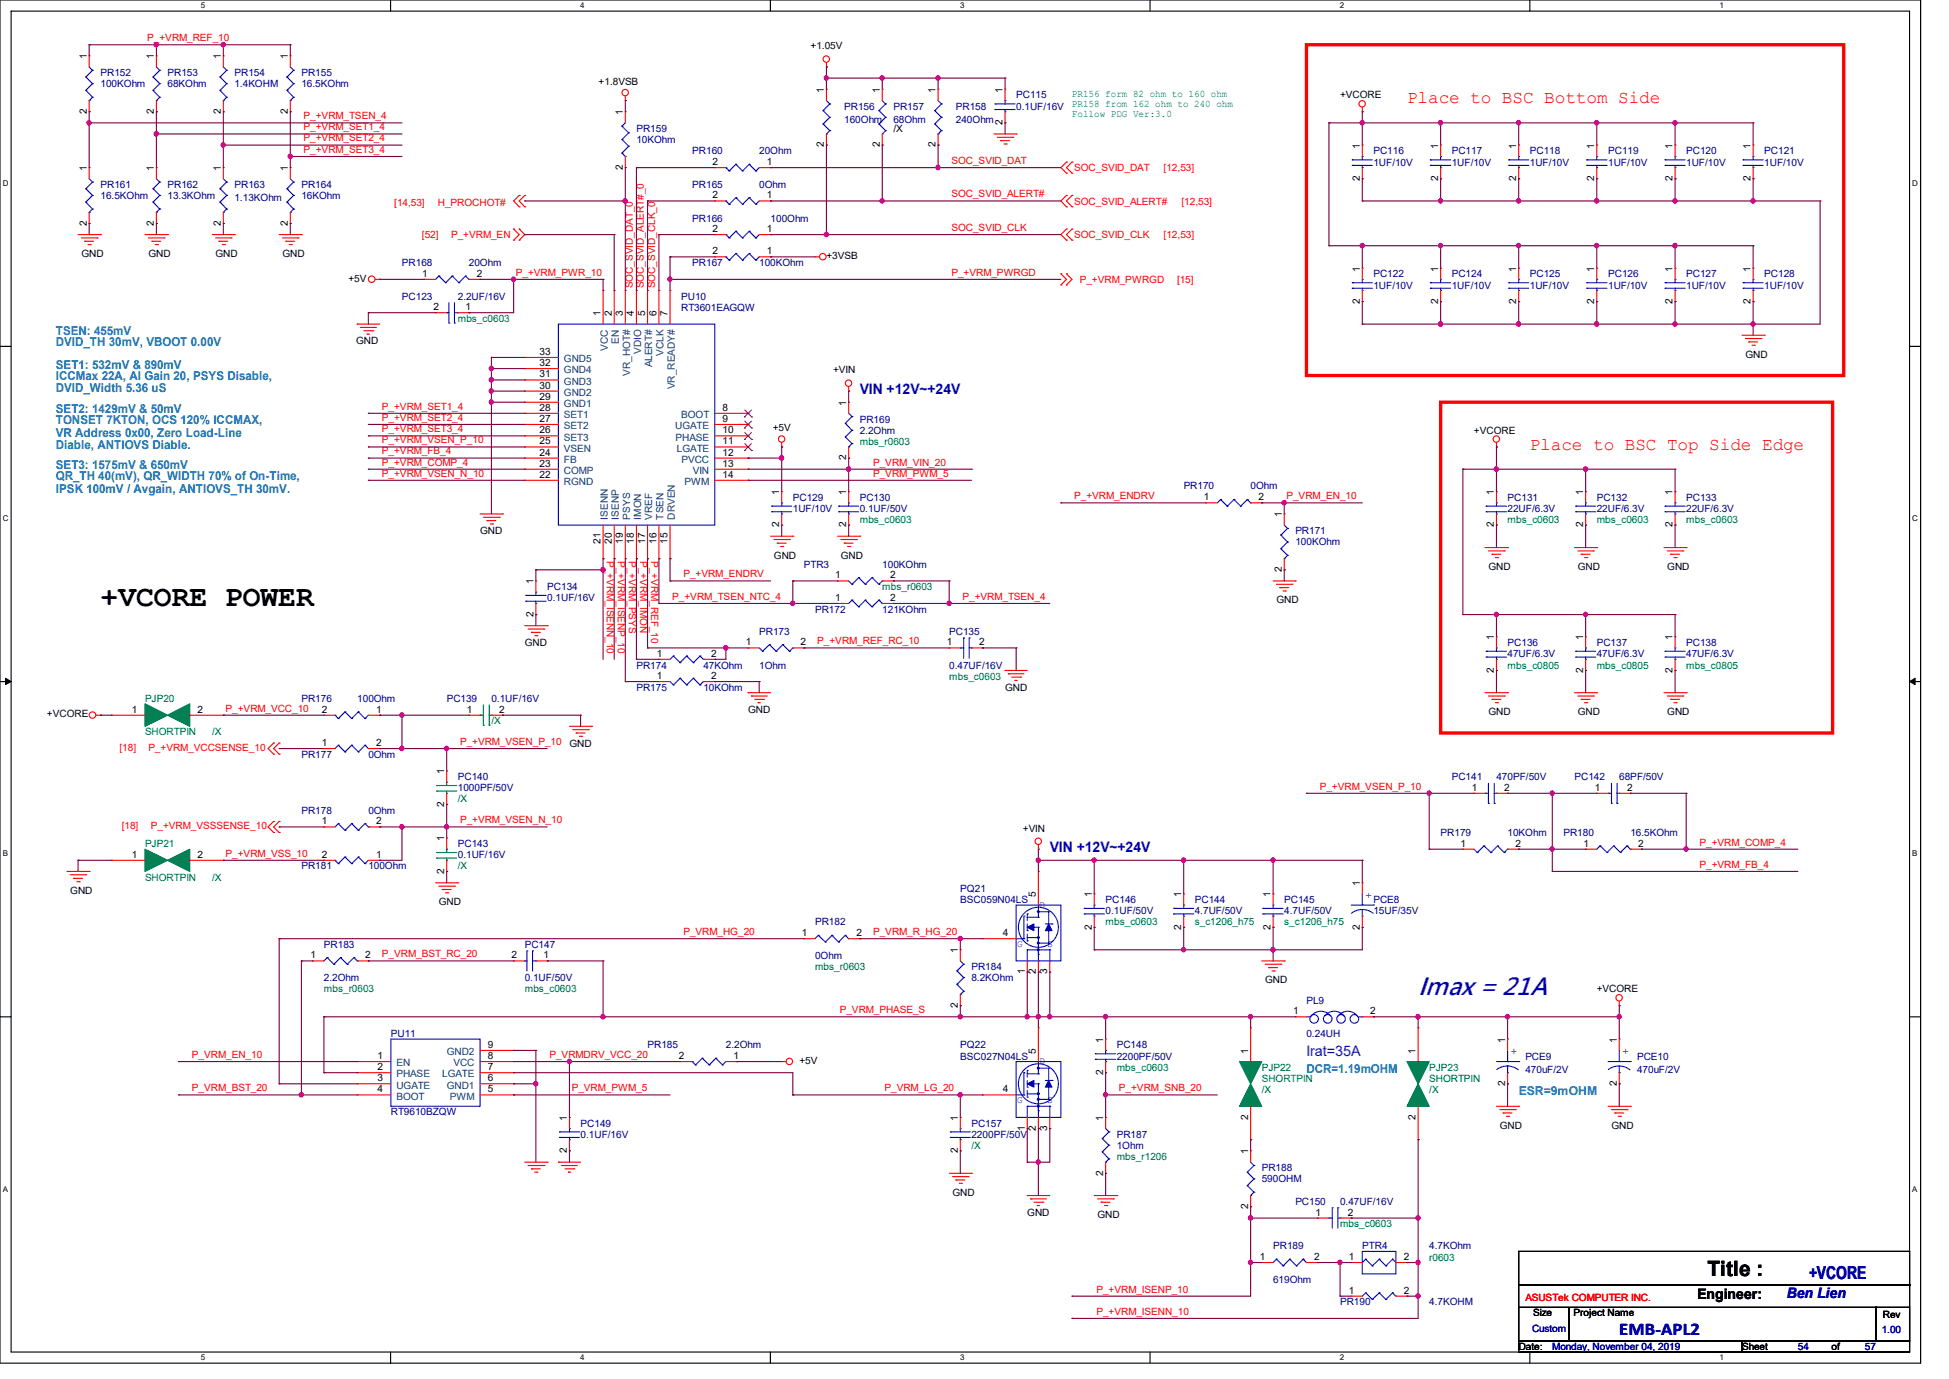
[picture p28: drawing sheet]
<svg xmlns="http://www.w3.org/2000/svg" width="297mm" height="210mm" viewBox="0 0 297 210" stroke-linecap="round" stroke-linejoin="round" font-family="sans-serif">
<defs><g id="words">
<text font-size="4.6" x="15.3" y="92.3">+VCORE POWER</text>
<text font-size="3.8" fill="#00f" x="216.1" y="151.6">Imax = 21A</text>
<text font-size="3.2" x="260.2" y="194.4">Title :</text>
<g font-size="2.7" fill="#f00">
<text x="214.4" y="15.7">Place to BSC Bottom Side</text>
<text x="233.1" y="68.5">Place to BSC Top Side Edge</text>
</g>
<g font-size="2.7" fill="#00f">
<text x="275.7" y="194.8">+VCORE</text>
<text x="246.8" y="203.4">EMB-APL2</text>
</g>
<g font-size="2.2" fill="#00f">
<text x="131" y="59.9">VIN +12V~+24V</text>
<text x="160" y="129.7">VIN +12V~+24V</text>
<text x="199.1" y="160.8">Irat=35A</text>
<text x="272.3" y="197.7">Ben Lien</text>
</g>
<text font-size="2.2" x="258.7" y="197.8">Engineer:</text>
<g font-size="1.9" fill="#0080c0">
<text x="8.5" y="51.1">TSEN: 455mV</text>
<text x="8.5" y="52.7">DVID_TH 30mV, VBOOT 0.00V</text>
<text x="8.5" y="56.1">SET1: 532mV &amp; 890mV</text>
<text x="8.5" y="57.8">ICCMax 22A, AI Gain 20, PSYS Disable,</text>
<text x="8.5" y="59.7">DVID_Width 5.36 uS</text>
<text x="8.5" y="64.6">TONSET 7KTON, OCS 120% ICCMAX,</text>
<text x="8.5" y="62.9">SET2: 1429mV &amp; 50mV</text>
<text x="8.5" y="71.5">SET3: 1575mV &amp; 650mV</text>
<text x="8.5" y="66.5">VR Address 0x00, Zero Load-Line</text>
<text x="8.5" y="68.5">Diable, ANTIOVS Diable.</text>
<text x="8.5" y="73.2">QR_TH 40(mV), QR_WIDTH 70% of On-Time,</text>
<text x="8.5" y="75.1">IPSK 100mV / Avgain, ANTIOVS_TH 30mV.</text>
<text x="199.1" y="163.4">DCR=1.19mOHM</text>
<text x="231.4" y="166.8">ESR=9mOHM</text>
</g>
<g font-size="1.5">
<text x="13.2" y="9" transform="rotate(-90 13.2 9)">1</text>
<text x="23.5" y="9" transform="rotate(-90 23.5 9)">1</text>
<text x="33.7" y="9" transform="rotate(-90 33.7 9)">1</text>
<text x="43.9" y="9" transform="rotate(-90 43.9 9)">1</text>
<text x="123.5" y="7.5">+1.05V</text>
<text x="13.2" y="17.4" transform="rotate(-90 13.2 17.4)">2</text>
<text x="23.5" y="17.4" transform="rotate(-90 23.5 17.4)">2</text>
<text x="33.7" y="17.4" transform="rotate(-90 33.7 17.4)">2</text>
<text x="43.9" y="17.4" transform="rotate(-90 43.9 17.4)">2</text>
<text x="91.2" y="13">+1.8VSB</text>
<text x="94.9" y="17.5" transform="rotate(-90 94.9 17.5)">1</text>
<text x="125.6" y="14.1" transform="rotate(-90 125.6 14.1)">1</text>
<text x="134.1" y="14.1" transform="rotate(-90 134.1 14.1)">1</text>
<text x="142.6" y="14.1" transform="rotate(-90 142.6 14.1)">1</text>
<text x="152.8" y="14.1" transform="rotate(-90 152.8 14.1)">1</text>
<text x="204.2" y="15">+VCORE</text>
<text x="125.6" y="22.4" transform="rotate(-90 125.6 22.4)">2</text>
<text x="134.1" y="22.4" transform="rotate(-90 134.1 22.4)">2</text>
<text x="136.1" y="20.1">/X</text>
<text x="142.6" y="22.4" transform="rotate(-90 142.6 22.4)">2</text>
<text x="152.8" y="19" transform="rotate(-90 152.8 19)">2</text>
<text x="207.2" y="22.6" transform="rotate(-90 207.2 22.6)">1</text>
<text x="219.2" y="22.6" transform="rotate(-90 219.2 22.6)">1</text>
<text x="231.1" y="22.6" transform="rotate(-90 231.1 22.6)">1</text>
<text x="242.9" y="22.6" transform="rotate(-90 242.9 22.6)">1</text>
<text x="254.9" y="22.6" transform="rotate(-90 254.9 22.6)">1</text>
<text x="266.8" y="22.6" transform="rotate(-90 266.8 22.6)">1</text>
<text x="13.2" y="26" transform="rotate(-90 13.2 26)">1</text>
<text x="23.5" y="26" transform="rotate(-90 23.5 26)">1</text>
<text x="33.7" y="26" transform="rotate(-90 33.7 26)">1</text>
<text x="43.9" y="26" transform="rotate(-90 43.9 26)">1</text>
<text x="94.9" y="25.9" transform="rotate(-90 94.9 25.9)">2</text>
<text x="108.6" y="25.1">2</text>
<text x="116.9" y="25.1">1</text>
<text x="207.2" y="27.6" transform="rotate(-90 207.2 27.6)">2</text>
<text x="219.2" y="27.6" transform="rotate(-90 219.2 27.6)">2</text>
<text x="231.1" y="27.6" transform="rotate(-90 231.1 27.6)">2</text>
<text x="242.9" y="27.6" transform="rotate(-90 242.9 27.6)">2</text>
<text x="254.9" y="27.6" transform="rotate(-90 254.9 27.6)">2</text>
<text x="266.8" y="27.6" transform="rotate(-90 266.8 27.6)">2</text>
<text x="13.2" y="34.4" transform="rotate(-90 13.2 34.4)">2</text>
<text x="23.5" y="34.4" transform="rotate(-90 23.5 34.4)">2</text>
<text x="33.7" y="34.4" transform="rotate(-90 33.7 34.4)">2</text>
<text x="43.9" y="34.4" transform="rotate(-90 43.9 34.4)">2</text>
<text x="108.6" y="35.3">2</text>
<text x="108.6" y="30.2">2</text>
<text x="116.9" y="35.3">1</text>
<text x="116.9" y="30.2">1</text>
<text x="12.4" y="39.2">GND</text>
<text x="22.6" y="39.2">GND</text>
<text x="32.9" y="39.2">GND</text>
<text x="43.1" y="39.2">GND</text>
<text x="108.6" y="38.7">2</text>
<text x="116.9" y="38.7">1</text>
<text x="125.9" y="39.5">+3VSB</text>
<text x="207.2" y="41.4" transform="rotate(-90 207.2 41.4)">1</text>
<text x="219.2" y="41.4" transform="rotate(-90 219.2 41.4)">1</text>
<text x="231.1" y="41.4" transform="rotate(-90 231.1 41.4)">1</text>
<text x="242.9" y="41.4" transform="rotate(-90 242.9 41.4)">1</text>
<text x="254.9" y="41.4" transform="rotate(-90 254.9 41.4)">1</text>
<text x="266.8" y="41.4" transform="rotate(-90 266.8 41.4)">1</text>
<text x="53.1" y="42.9">+5V</text>
<text x="64.3" y="42.2">1</text>
<text x="66" y="47.2">2</text>
<text x="71" y="47.2">1</text>
<text x="72.6" y="42.2">2</text>
<text x="207.2" y="46.3" transform="rotate(-90 207.2 46.3)">2</text>
<text x="219.2" y="46.3" transform="rotate(-90 219.2 46.3)">2</text>
<text x="231.1" y="46.3" transform="rotate(-90 231.1 46.3)">2</text>
<text x="242.9" y="46.3" transform="rotate(-90 242.9 46.3)">2</text>
<text x="254.9" y="46.3" transform="rotate(-90 254.9 46.3)">2</text>
<text x="266.8" y="46.3" transform="rotate(-90 266.8 46.3)">2</text>
<text x="54.3" y="52.5">GND</text>
<text x="91.5" y="48.2" transform="rotate(-90 91.5 48.2)">1</text>
<text x="93.2" y="48.2" transform="rotate(-90 93.2 48.2)">2</text>
<text x="94.9" y="48.2" transform="rotate(-90 94.9 48.2)">3</text>
<text x="96.6" y="48.2" transform="rotate(-90 96.6 48.2)">4</text>
<text x="98.3" y="48.2" transform="rotate(-90 98.3 48.2)">5</text>
<text x="100" y="48.2" transform="rotate(-90 100 48.2)">6</text>
<text x="101.7" y="48.2" transform="rotate(-90 101.7 48.2)">7</text>
<text x="82.2" y="54.1">33</text>
<text x="82.2" y="55.8">32</text>
<text x="82.2" y="57.5">31</text>
<text x="82.2" y="59.2">30</text>
<text x="127" y="56.9">+VIN</text>
<text x="266" y="54.5">GND</text>
<text x="82.2" y="62.6">28</text>
<text x="82.2" y="64.3">27</text>
<text x="82.2" y="66">26</text>
<text x="82.2" y="60.9">29</text>
<text x="110.1" y="62.6">8</text>
<text x="110.1" y="64.3">9</text>
<text x="110.1" y="66">10</text>
<text x="117.8" y="65.7">+5V</text>
<text x="128.9" y="61.8" transform="rotate(-90 128.9 61.8)">1</text>
<text x="82.2" y="67.7">25</text>
<text x="82.2" y="69.4">24</text>
<text x="82.2" y="71.1">23</text>
<text x="110.1" y="67.7">11</text>
<text x="110.1" y="69.4">12</text>
<text x="110.1" y="71.1">13</text>
<text x="128.9" y="70.1" transform="rotate(-90 128.9 70.1)">2</text>
<text x="224.6" y="66">+VCORE</text>
<text x="82.2" y="72.8">22</text>
<text x="110.1" y="72.8">14</text>
<text x="118.7" y="75.4" transform="rotate(-90 118.7 75.4)">1</text>
<text x="128.9" y="75.4" transform="rotate(-90 128.9 75.4)">1</text>
<text x="183.5" y="76.2">1</text>
<text x="191.8" y="76.2">2</text>
<text x="227.7" y="75.4" transform="rotate(-90 227.7 75.4)">1</text>
<text x="241.3" y="75.4" transform="rotate(-90 241.3 75.4)">1</text>
<text x="254.9" y="75.4" transform="rotate(-90 254.9 75.4)">1</text>
<text x="73.2" y="81.4">GND</text>
<text x="91.5" y="82.8" transform="rotate(-90 91.5 82.8)">21</text>
<text x="93.2" y="82.8" transform="rotate(-90 93.2 82.8)">20</text>
<text x="94.9" y="82.8" transform="rotate(-90 94.9 82.8)">19</text>
<text x="96.6" y="82.8" transform="rotate(-90 96.6 82.8)">18</text>
<text x="98.3" y="82.8" transform="rotate(-90 98.3 82.8)">17</text>
<text x="100" y="82.8" transform="rotate(-90 100 82.8)">16</text>
<text x="101.7" y="82.8" transform="rotate(-90 101.7 82.8)">15</text>
<text x="118.7" y="80.3" transform="rotate(-90 118.7 80.3)">2</text>
<text x="128.9" y="80.3" transform="rotate(-90 128.9 80.3)">2</text>
<text x="195.3" y="78.8" transform="rotate(-90 195.3 78.8)">1</text>
<text x="227.7" y="80.3" transform="rotate(-90 227.7 80.3)">2</text>
<text x="241.3" y="80.3" transform="rotate(-90 241.3 80.3)">2</text>
<text x="254.9" y="80.3" transform="rotate(-90 254.9 80.3)">2</text>
<text x="81.3" y="89" transform="rotate(-90 81.3 89)">1</text>
<text x="117.9" y="85.1">GND</text>
<text x="127.3" y="88.1">1</text>
<text x="128.1" y="85.1">GND</text>
<text x="135.6" y="88.1">2</text>
<text x="195.3" y="87.1" transform="rotate(-90 195.3 87.1)">2</text>
<text x="226.8" y="86.8">GND</text>
<text x="240.5" y="86.8">GND</text>
<text x="254.1" y="86.8">GND</text>
<text x="81.3" y="93.9" transform="rotate(-90 81.3 93.9)">2</text>
<text x="127.3" y="91.5">1</text>
<text x="135.6" y="91.5">2</text>
<text x="194.5" y="91.9">GND</text>
<text x="80" y="98.4">GND</text>
<text x="100.1" y="100">1</text>
<text x="108.4" y="100">2</text>
<text x="113.7" y="98.3">1</text>
<text x="122" y="98.3">2</text>
<text x="144.3" y="98.3">1</text>
<text x="149.2" y="98.3">2</text>
<text x="227.7" y="97.5" transform="rotate(-90 227.7 97.5)">1</text>
<text x="241.3" y="97.5" transform="rotate(-90 241.3 97.5)">1</text>
<text x="254.9" y="97.5" transform="rotate(-90 254.9 97.5)">1</text>
<text x="100.1" y="103.4">1</text>
<text x="108.4" y="103.4">2</text>
<text x="153.2" y="105.2">GND</text>
<text x="227.7" y="102.4" transform="rotate(-90 227.7 102.4)">2</text>
<text x="241.3" y="102.4" transform="rotate(-90 241.3 102.4)">2</text>
<text x="254.9" y="102.4" transform="rotate(-90 254.9 102.4)">2</text>
<text x="7.2" y="109.3">+VCORE</text>
<text x="20.1" y="108.5">1</text>
<text x="30.1" y="108.5">2</text>
<text x="49" y="108.5">2</text>
<text x="49" y="113.6">1</text>
<text x="57.3" y="108.5">1</text>
<text x="57.3" y="113.6">2</text>
<text x="71.1" y="108.5">1</text>
<text x="76.1" y="108.5">2</text>
<text x="86.8" y="113.7">GND</text>
<text x="114" y="108.6">GND</text>
<text x="226.8" y="108.9">GND</text>
<text x="240.5" y="108.9">GND</text>
<text x="254.1" y="108.9">GND</text>
<text x="67.7" y="117.9" transform="rotate(-90 67.7 117.9)">1</text>
<text x="49" y="125.6">1</text>
<text x="57.3" y="125.6">2</text>
<text x="67.7" y="122.9" transform="rotate(-90 67.7 122.9)">2</text>
<text x="224.3" y="120.4">1</text>
<text x="229.2" y="120.4">2</text>
<text x="243" y="120.4">1</text>
<text x="247.9" y="120.4">2</text>
<text x="20.1" y="130.6">1</text>
<text x="30.1" y="130.6">2</text>
<text x="49" y="130.6">2</text>
<text x="57.3" y="130.6">1</text>
<text x="67.7" y="128.1" transform="rotate(-90 67.7 128.1)">1</text>
<text x="155.9" y="126.7">+VIN</text>
<text x="222.6" y="128.9">1</text>
<text x="230.9" y="128.9">2</text>
<text x="241.3" y="128.9">1</text>
<text x="249.6" y="128.9">2</text>
<text x="10.7" y="136.2">GND</text>
<text x="66.9" y="137.9">GND</text>
<text x="67.7" y="133.1" transform="rotate(-90 67.7 133.1)">2</text>
<text x="157.9" y="136.7" transform="rotate(-90 157.9 136.7)">5</text>
<text x="166.4" y="136.7" transform="rotate(-90 166.4 136.7)">1</text>
<text x="180" y="136.7" transform="rotate(-90 180 136.7)">1</text>
<text x="193.6" y="136.7" transform="rotate(-90 193.6 136.7)">1</text>
<text x="207.2" y="135" transform="rotate(-90 207.2 135)">1</text>
<text x="122.2" y="142.6">1</text>
<text x="130.5" y="142.6">2</text>
<text x="152.8" y="142.6">4</text>
<text x="166.4" y="141.6" transform="rotate(-90 166.4 141.6)">2</text>
<text x="180" y="141.6" transform="rotate(-90 180 141.6)">2</text>
<text x="193.6" y="141.6" transform="rotate(-90 193.6 141.6)">2</text>
<text x="207.2" y="141.6" transform="rotate(-90 207.2 141.6)">2</text>
<text x="47.3" y="146">1</text>
<text x="55.6" y="146">2</text>
<text x="77.9" y="146">2</text>
<text x="82.8" y="146">1</text>
<text x="146" y="145.2" transform="rotate(-90 146 145.2)">1</text>
<text x="156.2" y="148.4" transform="rotate(-90 156.2 148.4)">1</text>
<text x="157.9" y="148.4" transform="rotate(-90 157.9 148.4)">2</text>
<text x="159.6" y="148.4" transform="rotate(-90 159.6 148.4)">3</text>
<text x="192.8" y="149.8">GND</text>
<text x="146" y="153.5" transform="rotate(-90 146 153.5)">2</text>
<text x="197.1" y="154.5">1</text>
<text x="208.8" y="154.5">2</text>
<text x="243.3" y="151.1">+VCORE</text>
<text x="57.5" y="161.3">1</text>
<text x="74.3" y="161.3">8</text>
<text x="74.3" y="159.6">9</text>
<text x="103.5" y="161.3">2</text>
<text x="111.8" y="161.3">1</text>
<text x="157.9" y="160.5" transform="rotate(-90 157.9 160.5)">5</text>
<text x="168.1" y="158.8" transform="rotate(-90 168.1 158.8)">1</text>
<text x="190.2" y="160.5" transform="rotate(-90 190.2 160.5)">1</text>
<text x="215.7" y="160.5" transform="rotate(-90 215.7 160.5)">1</text>
<text x="229.4" y="158.8" transform="rotate(-90 229.4 158.8)">1</text>
<text x="246.4" y="158.8" transform="rotate(-90 246.4 158.8)">1</text>
<text x="57.5" y="163">2</text>
<text x="57.5" y="164.7">3</text>
<text x="57.5" y="166.4">4</text>
<text x="74.3" y="166.4">5</text>
<text x="74.3" y="164.7">6</text>
<text x="74.3" y="163">7</text>
<text x="121.8" y="162.1">+5V</text>
<text x="152.8" y="166.4">4</text>
<text x="168.1" y="163.7" transform="rotate(-90 168.1 163.7)">2</text>
<text x="229.4" y="165.4" transform="rotate(-90 229.4 165.4)">2</text>
<text x="246.4" y="165.4" transform="rotate(-90 246.4 165.4)">2</text>
<text x="86.4" y="170.7" transform="rotate(-90 86.4 170.7)">1</text>
<text x="146" y="170.7" transform="rotate(-90 146 170.7)">1</text>
<text x="156.2" y="172.2" transform="rotate(-90 156.2 172.2)">1</text>
<text x="157.9" y="172.2" transform="rotate(-90 157.9 172.2)">2</text>
<text x="159.6" y="172.2" transform="rotate(-90 159.6 172.2)">3</text>
<text x="168.1" y="170.7" transform="rotate(-90 168.1 170.7)">1</text>
<text x="190.2" y="170.5" transform="rotate(-90 190.2 170.5)">2</text>
<text x="215.7" y="170.5" transform="rotate(-90 215.7 170.5)">2</text>
<text x="228.6" y="171.9">GND</text>
<text x="245.6" y="171.9">GND</text>
<text x="86.4" y="175.6" transform="rotate(-90 86.4 175.6)">2</text>
<text x="146" y="175.6" transform="rotate(-90 146 175.6)">2</text>
<text x="168.1" y="179" transform="rotate(-90 168.1 179)">2</text>
<text x="190.2" y="175.8" transform="rotate(-90 190.2 175.8)">1</text>
<text x="145.2" y="182.1">GND</text>
<text x="156.5" y="185.2">GND</text>
<text x="167.3" y="185.5">GND</text>
<text x="190.2" y="184.1" transform="rotate(-90 190.2 184.1)">2</text>
<text x="200.5" y="185.1">1</text>
<text x="205.4" y="185.1">2</text>
<text x="192" y="191.9">1</text>
<text x="200.3" y="191.9">2</text>
<text x="205.6" y="191.9">1</text>
<text x="213.9" y="191.9">2</text>
<text x="205.6" y="197">1</text>
<text x="213.9" y="197">2</text>
<text x="233.6" y="200.5">Size</text>
<text x="239.8" y="200.5">Project Name</text>
<text x="286.9" y="200.7">Rev</text>
<text x="231.4" y="205.6">Date:</text>
<text x="265.5" y="205.6">Sheet</text>
<text x="279.1" y="205.6">of</text>
</g>
<g font-size="1.5" fill="#000080">
<text x="15.3" y="11.6">PR152</text>
<text x="25.5" y="11.6">PR153</text>
<text x="35.7" y="11.6">PR154</text>
<text x="45.9" y="11.6">PR155</text>
<text x="15.3" y="13.3">100KOhm</text>
<text x="25.5" y="13.3">68KOhm</text>
<text x="35.7" y="13.3">1.4KOHM</text>
<text x="45.9" y="13.3">16.5KOhm</text>
<text x="128.6" y="16.7">PR156</text>
<text x="136.1" y="16.7">PR157</text>
<text x="145.7" y="16.7">PR158</text>
<text x="154.9" y="15">PC115</text>
<text x="154.9" y="16.7">0.1UF/16V</text>
<text x="97" y="20.1">PR159</text>
<text x="97" y="21.8">10KOhm</text>
<text x="105.5" y="23.5">PR160</text>
<text x="115.7" y="23.5">20Ohm</text>
<text x="128.6" y="18.8">160Ohm</text>
<text x="136.1" y="18.8">68Ohm</text>
<text x="145.7" y="18.8">240Ohm</text>
<text x="209.3" y="23.5">PC116</text>
<text x="221.2" y="23.5">PC117</text>
<text x="233.1" y="23.5">PC118</text>
<text x="245.1" y="23.5">PC119</text>
<text x="257" y="23.5">PC120</text>
<text x="268.9" y="23.5">PC121</text>
<text x="15.3" y="28.6">PR161</text>
<text x="25.5" y="28.6">PR162</text>
<text x="35.7" y="28.6">PR163</text>
<text x="45.9" y="28.6">PR164</text>
<text x="105.5" y="28.6">PR165</text>
<text x="115.7" y="28.6">0Ohm</text>
<text x="209.3" y="25.2">1UF/10V</text>
<text x="221.2" y="25.2">1UF/10V</text>
<text x="233.1" y="25.2">1UF/10V</text>
<text x="245.1" y="25.2">1UF/10V</text>
<text x="257" y="25.2">1UF/10V</text>
<text x="268.9" y="25.2">1UF/10V</text>
<text x="15.3" y="30.3">16.5KOhm</text>
<text x="25.5" y="30.3">13.3KOhm</text>
<text x="35.7" y="30.6">1.13KOhm</text>
<text x="45.9" y="30.3">16KOhm</text>
<text x="105.5" y="33.7">PR166</text>
<text x="117.4" y="33.7">100Ohm</text>
<text x="61.3" y="40.5">PR168</text>
<text x="71.5" y="40.5">20Ohm</text>
<text x="105.5" y="40.5">PR167</text>
<text x="115.7" y="40.5">100KOhm</text>
<text x="61.3" y="45.6">PC123</text>
<text x="69.8" y="45.6">2.2UF/16V</text>
<text x="103.8" y="45.6">PU10</text>
<text x="103.8" y="47.3">RT3601EAGQW</text>
<text x="209.3" y="42.2">PC122</text>
<text x="209.3" y="43.9">1UF/10V</text>
<text x="221.2" y="42.2">PC124</text>
<text x="221.2" y="43.9">1UF/10V</text>
<text x="233.1" y="42.2">PC125</text>
<text x="233.1" y="43.9">1UF/10V</text>
<text x="245.1" y="42.2">PC126</text>
<text x="245.1" y="43.9">1UF/10V</text>
<text x="257" y="42.2">PC127</text>
<text x="257" y="43.9">1UF/10V</text>
<text x="268.9" y="42.2">PC128</text>
<text x="268.9" y="43.9">1UF/10V</text>
<text x="131" y="64.3">PR169</text>
<text x="131" y="66">2.2Ohm</text>
<text x="120.8" y="76.3">PC129</text>
<text x="120.8" y="78">1UF/10V</text>
<text x="131" y="76.3">PC130</text>
<text x="131" y="78">0.1UF/50V</text>
<text x="180.4" y="74.5">PR170</text>
<text x="190.6" y="74.5">0Ohm</text>
<text x="229.7" y="76.3">PC131</text>
<text x="229.7" y="78">22UF/6.3V</text>
<text x="243.3" y="76.3">PC132</text>
<text x="243.3" y="78">22UF/6.3V</text>
<text x="257" y="76.3">PC133</text>
<text x="257" y="78">22UF/6.3V</text>
<text x="197.4" y="81.4">PR171</text>
<text x="197.4" y="83.1">100KOhm</text>
<text x="83.4" y="89.9">PC134</text>
<text x="122.5" y="86.5">PTR3</text>
<text x="134.5" y="86.5">100KOhm</text>
<text x="83.4" y="91.6">0.1UF/16V</text>
<text x="124.2" y="93.3">PR172</text>
<text x="134.5" y="93.3">121KOhm</text>
<text x="97" y="101.8">PR174</text>
<text x="107.2" y="101.8">47KOhm</text>
<text x="115.7" y="96.7">PR173</text>
<text x="115.7" y="101.8">1Ohm</text>
<text x="144.7" y="96.7">PC135</text>
<text x="144.7" y="101.8">0.47UF/16V</text>
<text x="229.7" y="98.4">PC136</text>
<text x="229.7" y="100.1">47UF/6.3V</text>
<text x="243.3" y="98.4">PC137</text>
<text x="243.3" y="100.1">47UF/6.3V</text>
<text x="257" y="98.4">PC138</text>
<text x="257" y="100.1">47UF/6.3V</text>
<text x="45.9" y="106.9">PR176</text>
<text x="54.4" y="106.9">100Ohm</text>
<text x="68.1" y="106.9">PC139</text>
<text x="74.9" y="106.9">0.1UF/16V</text>
<text x="97" y="105.2">PR175</text>
<text x="107.2" y="105.2">10KOhm</text>
<text x="45.9" y="115.4">PR177</text>
<text x="56.1" y="115.4">0Ohm</text>
<text x="69.8" y="118.8">PC140</text>
<text x="221.2" y="118.8">PC141</text>
<text x="228" y="118.8">470PF/50V</text>
<text x="239.9" y="118.8">PC142</text>
<text x="246.8" y="118.8">68PF/50V</text>
<text x="45.9" y="123.9">PR178</text>
<text x="56.1" y="123.9">0Ohm</text>
<text x="69.8" y="120.5">1000PF/50V</text>
<text x="69.8" y="129">PC143</text>
<text x="69.8" y="130.7">0.1UF/16V</text>
<text x="219.5" y="127.3">PR179</text>
<text x="229.7" y="127.3">10KOhm</text>
<text x="238.3" y="127.3">PR180</text>
<text x="248.5" y="127.3">16.5KOhm</text>
<text x="45.9" y="132.4">PR181</text>
<text x="56.1" y="132.4">100Ohm</text>
<text x="146.3" y="135.8">PQ21</text>
<text x="146.3" y="137.5">BSC059N04LS</text>
<text x="168.5" y="137.5">PC146</text>
<text x="182.1" y="137.5">PC144</text>
<text x="195.7" y="137.5">PC145</text>
<text x="209.3" y="137.5">PCE8</text>
<text x="124.2" y="140.9">PR182</text>
<text x="168.5" y="139.2">0.1UF/50V</text>
<text x="182.1" y="139.2">4.7UF/50V</text>
<text x="195.7" y="139.2">4.7UF/50V</text>
<text x="209.3" y="139.2">15UF/35V</text>
<text x="49.4" y="144.4">PR183</text>
<text x="49.4" y="149.4">2.2Ohm</text>
<text x="80" y="144.4">PC147</text>
<text x="80" y="149.4">0.1UF/50V</text>
<text x="124.2" y="146">0Ohm</text>
<text x="148" y="147.7">PR184</text>
<text x="148" y="149.4">8.2KOhm</text>
<text x="199.1" y="152.9">PL9</text>
<text x="59.6" y="157.9">PU11</text>
<text x="98.7" y="159.6">PR185</text>
<text x="110.6" y="159.6">2.2Ohm</text>
<text x="146.3" y="159.6">PQ22</text>
<text x="146.3" y="161.4">BSC027N04LS</text>
<text x="170.2" y="159.6">PC148</text>
<text x="170.2" y="161.4">2200PF/50V</text>
<text x="199.1" y="157.9">0.24UH</text>
<text x="232.5" y="161.4">PCE9</text>
<text x="249.5" y="161.4">PCE10</text>
<text x="232.5" y="163.4">470uF/2V</text>
<text x="249.5" y="163.4">470uF/2V</text>
<text x="59.6" y="169.9">RT9610BZQW</text>
<text x="88.5" y="171.6">PC149</text>
<text x="88.5" y="173.3">0.1UF/16V</text>
<text x="148" y="171.6">PC157</text>
<text x="148" y="173.3">2200PF/50V</text>
<text x="170.2" y="173.3">PR187</text>
<text x="170.2" y="175">1Ohm</text>
<text x="192.3" y="178.4">PR188</text>
<text x="192.3" y="180.1">590OHM</text>
<text x="197.4" y="183.5">PC150</text>
<text x="204.2" y="183.5">0.47UF/16V</text>
<text x="194" y="190.3">PR189</text>
<text x="207.6" y="190.3">PTR4</text>
<text x="217.8" y="190.3">4.7KOhm</text>
<text x="194" y="195.4">619Ohm</text>
<text x="204.2" y="198.8">PR190</text>
<text x="217.8" y="198.8">4.7KOHM</text>
</g>
<g font-size="1.5" fill="#f00">
<text x="22.4" y="6.3">P_+VRM_REF_10</text>
<text x="46.3" y="19.9">P_+VRM_SET1_4</text>
<text x="46.3" y="21.5">P_+VRM_SET2_4</text>
<text x="46.3" y="23.3">P_+VRM_SET3_4</text>
<text x="46.3" y="18.2">P_+VRM_TSEN_4</text>
<text x="145" y="25">SOC_SVID_DAT</text>
<text x="163.7" y="26.1">SOC_SVID_DAT</text>
<text x="177.3" y="26.1">[12,53]</text>
<text x="60.1" y="31.3">[14,53]</text>
<text x="66.7" y="31.3">H_PROCHOT#</text>
<text x="145" y="35.2">SOC_SVID_CLK</text>
<text x="145" y="30.1">SOC_SVID_ALERT#</text>
<text x="163.7" y="31.2">SOC_SVID_ALERT#</text>
<text x="180" y="31.2">[12,53]</text>
<text x="64.3" y="36.3">[52]</text>
<text x="68.7" y="36.3">P_+VRM_EN</text>
<text x="78.6" y="42">P_+VRM_PWR_10</text>
<text x="145" y="42">P_+VRM_PWRGD</text>
<text x="163.7" y="36.3">SOC_SVID_CLK</text>
<text x="177.3" y="36.3">[12,53]</text>
<text x="96.4" y="43.9" transform="rotate(-90 96.4 43.9)">SOC_SVID_DAT_0</text>
<text x="98.1" y="43.9" transform="rotate(-90 98.1 43.9)">SOC_SVID_ALERT#_0</text>
<text x="99.9" y="43.9" transform="rotate(-90 99.9 43.9)">SOC_SVID_CLK_0</text>
<text x="164.5" y="43.1">P_+VRM_PWRGD</text>
<text x="179.4" y="43.1">[15]</text>
<text x="58.2" y="65.8">P_+VRM_SET3_4</text>
<text x="58.2" y="64.1">P_+VRM_SET2_4</text>
<text x="58.2" y="62.4">P_+VRM_SET1_4</text>
<text x="58.2" y="69.2">P_+VRM_FB_4</text>
<text x="58.2" y="70.9">P_+VRM_COMP_4</text>
<text x="58.2" y="67.5">P_+VRM_VSEN_P_10</text>
<text x="133.1" y="70.9">P_VRM_VIN_20</text>
<text x="58.2" y="72.6">P_+VRM_VSEN_N_10</text>
<text x="133.1" y="72.6">P_VRM_PWM_5</text>
<text x="163.7" y="76">P_+VRM_ENDRV</text>
<text x="196" y="76">P_VRM_EN_10</text>
<text x="92.5" y="85.4" transform="rotate(90 92.5 85.4)">P_+VRM_ISENN_10</text>
<text x="94.1" y="85.4" transform="rotate(90 94.1 85.4)">P_+VRM_ISENP_10</text>
<text x="95.8" y="85.4" transform="rotate(90 95.8 85.4)">P_+VRM_PSYS</text>
<text x="97.5" y="85.4" transform="rotate(90 97.5 85.4)">P_+VRM_IMON</text>
<text x="99.2" y="85.4" transform="rotate(90 99.2 85.4)">P_+VRM_REF_10</text>
<text x="104.1" y="87.9">P_+VRM_ENDRV</text>
<text x="102.4" y="91.4">P_+VRM_TSEN_NTC_4</text>
<text x="146.7" y="91.4">P_+VRM_TSEN_4</text>
<text x="124.5" y="98.1">P_+VRM_REF_RC_10</text>
<text x="34.4" y="108.4">P_+VRM_VCC_10</text>
<text x="70.1" y="113.5">P_+VRM_VSEN_P_10</text>
<text x="18.2" y="114.4">[18]</text>
<text x="22.6" y="114.4">P_+VRM_VCCSENSE_10</text>
<text x="70.1" y="125.4">P_+VRM_VSEN_N_10</text>
<text x="201.1" y="120.3">P_+VRM_VSEN_P_10</text>
<text x="18.5" y="126.3">[18]</text>
<text x="23" y="126.3">P_+VRM_VSSSENSE_10</text>
<text x="34.4" y="130.5">P_+VRM_VSS_10</text>
<text x="259" y="128.8">P_+VRM_COMP_4</text>
<text x="259" y="132.2">P_+VRM_FB_4</text>
<text x="104.1" y="142.4">P_VRM_HG_20</text>
<text x="133.1" y="142.4">P_VRM_R_HG_20</text>
<text x="58.2" y="145.8">P_VRM_BST_RC_20</text>
<text x="128" y="154.3">P_VRM_PHASE_S</text>
<text x="29.3" y="161.1">P_VRM_EN_10</text>
<text x="83.7" y="161.1">P_VRMDRV_VCC_20</text>
<text x="29.3" y="166.2">P_VRM_BST_20</text>
<text x="87.1" y="166.2">P_VRM_PWM_5</text>
<text x="134.8" y="166.2">P_VRM_LG_20</text>
<text x="170.5" y="166.2">P_+VRM_SNB_20</text>
<text x="167.1" y="196.8">P_+VRM_ISENP_10</text>
<text x="167.1" y="200.2">P_+VRM_ISENN_10</text>
<text x="232.5" y="198.1">ASUSTek COMPUTER INC.</text>
</g>
<g font-size="1.5" fill="#008000">
<text x="163.4" y="14.8">PR156 form 82 ohm to 160 ohm</text>
<text x="163.4" y="16.3">PR158 from 162 ohm to 240 ohm</text>
<text x="163.4" y="17.9">Follow PDG Ver:3.0</text>
<text x="69.8" y="49">mbs_c0603</text>
<text x="131" y="67.8">mbs_r0603</text>
<text x="131" y="79.7">mbs_c0603</text>
<text x="229.7" y="79.7">mbs_c0603</text>
<text x="243.3" y="79.7">mbs_c0603</text>
<text x="257" y="79.7">mbs_c0603</text>
<text x="134.4" y="89.9">mbs_r0603</text>
<text x="229.7" y="101.8">mbs_c0805</text>
<text x="243.3" y="101.8">mbs_c0805</text>
<text x="257" y="101.8">mbs_c0805</text>
<text x="22.1" y="106.9">PJP20</text>
<text x="144.7" y="103.5">mbs_c0603</text>
<text x="22.1" y="112">SHORTPIN</text>
<text x="32.3" y="112">/X</text>
<text x="74.9" y="110.3">/X</text>
<text x="69.8" y="122.2">/X</text>
<text x="22.1" y="129">PJP21</text>
<text x="22.1" y="134.1">SHORTPIN</text>
<text x="32.3" y="134.1">/X</text>
<text x="69.8" y="132.4">/X</text>
<text x="168.5" y="140.9">mbs_c0603</text>
<text x="182.1" y="140.9">s_c1206_h75</text>
<text x="195.7" y="140.9">s_c1206_h75</text>
<text x="124.2" y="147.7">mbs_r0603</text>
<text x="49.4" y="151.1">mbs_r0603</text>
<text x="80" y="151.1">mbs_c0603</text>
<text x="170.2" y="163.1">mbs_c0603</text>
<text x="192.3" y="163.1">PJP22</text>
<text x="192.3" y="164.8">SHORTPIN</text>
<text x="192.3" y="166.5">/X</text>
<text x="217.8" y="163.1">PJP23</text>
<text x="217.8" y="164.8">SHORTPIN</text>
<text x="217.8" y="166.5">/X</text>
<text x="148" y="175">/X</text>
<text x="170.2" y="176.7">mbs_r1206</text>
<text x="204.2" y="186.9">mbs_c0603</text>
<text x="217.8" y="192">r0603</text>
</g>
<g font-size="1.5" fill="#004080">
<text x="92.6" y="53.4" transform="rotate(-90 92.6 53.4)">VCC</text>
<text x="94.3" y="52.3" transform="rotate(-90 94.3 52.3)">EN</text>
<text x="97.7" y="53.9" transform="rotate(-90 97.7 53.9)">VDIO</text>
<text x="85.9" y="55.2">GND5</text>
<text x="85.9" y="56.9">GND4</text>
<text x="85.9" y="58.6">GND3</text>
<text x="96" y="57.2" transform="rotate(-90 96 57.2)">VR_HOT#</text>
<text x="99.4" y="56" transform="rotate(-90 99.4 56)">ALERT#</text>
<text x="101.1" y="54.2" transform="rotate(-90 101.1 54.2)">VCLK</text>
<text x="102.8" y="59.3" transform="rotate(-90 102.8 59.3)">VR_READY#</text>
<text x="85.9" y="63.7">SET1</text>
<text x="85.9" y="65.4">SET2</text>
<text x="85.9" y="60.3">GND2</text>
<text x="85.9" y="62">GND1</text>
<text x="102.9" y="65.4">UGATE</text>
<text x="103.8" y="63.7">BOOT</text>
<text x="85.9" y="67.1">SET3</text>
<text x="85.9" y="68.8">VSEN</text>
<text x="85.9" y="70.5">FB</text>
<text x="103" y="67.1">PHASE</text>
<text x="103.2" y="68.8">LGATE</text>
<text x="103.8" y="70.5">PVCC</text>
<text x="85.9" y="72.2">COMP</text>
<text x="85.9" y="73.9">RGND</text>
<text x="104.3" y="73.9">PWM</text>
<text x="105.6" y="72.2">VIN</text>
<text x="92.6" y="79.1" transform="rotate(-90 92.6 79.1)">ISENN</text>
<text x="94.3" y="79.1" transform="rotate(-90 94.3 79.1)">ISENP</text>
<text x="96" y="79.1" transform="rotate(-90 96 79.1)">PSYS</text>
<text x="97.7" y="79.1" transform="rotate(-90 97.7 79.1)">IMON</text>
<text x="99.4" y="79.1" transform="rotate(-90 99.4 79.1)">VREF</text>
<text x="101.1" y="79.1" transform="rotate(-90 101.1 79.1)">TSEN</text>
<text x="102.8" y="79.1" transform="rotate(-90 102.8 79.1)">DRVEN</text>
<text x="68.1" y="160.7">GND2</text>
<text x="60.4" y="162.4">EN</text>
<text x="60.4" y="164.1">PHASE</text>
<text x="60.4" y="165.8">UGATE</text>
<text x="60.4" y="167.5">BOOT</text>
<text x="67.4" y="164.1">LGATE</text>
<text x="68.1" y="165.8">GND1</text>
<text x="68.5" y="167.5">PWM</text>
<text x="69.1" y="162.4">VCC</text>
</g>
<g font-size="1.5" fill="#00f">
<text x="208.1" y="136.7">+</text>
<text x="158.4" y="138.2">D</text>
<text x="155" y="144.2">G</text>
<text x="159.6" y="144.2">S</text>
<text x="230.3" y="160.5">+</text>
<text x="247.3" y="160.5">+</text>
<text x="155" y="168">G</text>
<text x="158.4" y="162.1">D</text>
<text x="159.6" y="168">S</text>
<text x="233.5" y="202.9">Custom</text>
<text x="286.8" y="203.1">1.00</text>
<text x="236.6" y="205.6">Monday, November 04, 2019</text>
<text x="274" y="205.6">54</text>
<text x="284.2" y="205.6">57</text>
</g>
<g font-size="1.2">
<text x="30.6" y="1.3">5</text>
<text x="88.4" y="1.3">4</text>
<text x="146.3" y="1.3">3</text>
<text x="204.2" y="1.3">2</text>
<text x="262" y="1.3">1</text>
<text x=".4" y="28.3">D</text>
<text x="291.4" y="28.3">D</text>
<text x=".4" y="79.4">C</text>
<text x="291.4" y="79.4">C</text>
<text x=".4" y="130.4">B</text>
<text x="291.4" y="130.4">B</text>
<text x=".4" y="181.5">A</text>
<text x="291.4" y="181.5">A</text>
<text x="30.6" y="207.2">5</text>
<text x="88.4" y="207.2">4</text>
<text x="146.3" y="207.2">3</text>
<text x="204.2" y="207.2">2</text>
<text x="262" y="207.2">1</text>
</g>
</g></defs>
<path d="M0 0h292.7v207.6h-292.7zM1.7 1.7h289.3v204.2h-289.3z" fill="none" stroke="#000" stroke-width=".17"/>
<g fill="#fff">
<path d="M30.6 .2h.6v1.3h-.6z"/>
<path d="M30.6 206.1h.6v1.3h-.6z"/>
</g>
<path d="M59.5 0v1.7M59.5 205.9v1.7" fill="none" stroke="#000" stroke-width=".17"/>
<g fill="#fff">
<path d="M88.4 .2h.7v1.3h-.7z"/>
<path d="M88.4 206.1h.7v1.3h-.7z"/>
</g>
<path d="M117.4 0v1.7M117.4 205.9v1.7" fill="none" stroke="#000" stroke-width=".17"/>
<g fill="#fff">
<path d="M146.3 .2h.6v1.3h-.6z"/>
<path d="M146.3 206.1h.6v1.3h-.6z"/>
</g>
<path d="M175.3 0v1.7M175.3 205.9v1.7" fill="none" stroke="#000" stroke-width=".17"/>
<g fill="#fff">
<path d="M204.2 .2h.6v1.3h-.6z"/>
<path d="M204.2 206.1h.6v1.3h-.6z"/>
</g>
<path d="M233.1 0v1.7M233.1 205.9v1.7" fill="none" stroke="#000" stroke-width=".17"/>
<g fill="#fff">
<path d="M262 .2h.7v1.3h-.7z"/>
<path d="M262 206.1h.7v1.3h-.7z"/>
<path d="M.4 27.2h.9v1.4h-.9z"/>
<path d="M291.4 27.2h.9v1.4h-.9z"/>
<path d="M.4 78.3h.9v1.3h-.9z"/>
<path d="M291.4 78.3h.9v1.3h-.9z"/>
</g>
<path d="M0 52.7h1.7M291 52.7h1.7" fill="none" stroke="#000" stroke-width=".17"/>
<g fill="#fff">
<path d="M.4 129.3h.8v1.4h-.8z"/>
<path d="M291.4 129.3h.8v1.4h-.8z"/>
</g>
<path d="M0 103.8h1.7M291 103.8h1.7" fill="none" stroke="#000" stroke-width=".17"/>
<path d="M.8 103.3l.9 .5-.9 .5zM291 103.8l.8-.5v1z" fill="#000" stroke="#000" stroke-width=".15"/>
<g fill="#fff">
<path d="M.4 180.4h.8v1.3h-.8z"/>
<path d="M291.4 180.4h.8v1.3h-.8z"/>
</g>
<path d="M0 154.9h1.7M291 154.9h1.7M231.4 190.6h59.6v13.6h-59.6zM231.4 199.1h7.7v5.1h-7.7zM231.4 195.7h59.6M239.3 199.1h46.6M285.9 199.1h5.1v5.1h-5.1zM285.9 199.1h.1M291 195.7h.1M231.4 204.2h34.1v1.7h-34.1zM265.5 204.2h25.5v1.7h-25.5z" fill="none" stroke="#000" stroke-width=".17"/>
<path d="M199.1 6.8h81.9v50.4h-81.9zM219.5 61.3h59.8v50.3h-59.8z" fill="none" stroke="#f00" stroke-width=".51"/>
<g fill="none" stroke="#f00" stroke-width=".17">
<path d="M13.6 8.5h.1M13.6 17h.1M13.6 8.5v1.7M13.6 15.3v1.7M23.8 8.5h.1M23.8 17h.1M23.8 8.5v1.7M23.8 15.3v1.7M34 8.5h.1M34 17h.1M34 8.5v1.7M34 15.3v1.7"/>
<path d="M44.2 8.5h.1M44.2 17h.1M44.2 8.5v1.7M44.2 15.3v1.7M95.3 15.3h.1M95.3 17h.1M95.3 14.6v.7M95.3 17v1.7M125.9 10.2h.1M125.9 13.6h.1M125.9 9.5v.7M125.9 13.6v1.7"/>
<path d="M134.5 13.6h.1M134.5 13.6v1.7M143 13.6h.1M143 13.6v1.7M153.2 13.6h.1M153.2 18.7h.1M153.2 13.6v1.7M153.2 17v1.7M207.6 17h.1M207.6 16.3v.7M11.9 35.7h3.4M12.4 36.2h2.4"/>
<path d="M12.9 36.7h.1M12.9 36.7h1.4M13.4 37.3h.4M13.6 25.5h.1M13.6 34h.1M13.6 25.5v1.7M13.6 32.3v1.7M13.8 37.3h.1M14.8 36.2h.1M15.3 35.7h.1M22.1 35.7h3.4M22.6 36.2h2.4"/>
<path d="M23.2 36.7h.1M23.2 36.7h1.3M23.7 37.3h.3M23.8 25.5h.1M23.8 34h.1M23.8 25.5v1.7M23.8 32.3v1.7M24 37.3h.1M25 36.2h.1M25.5 35.7h.1M32.3 35.7h3.4M32.9 36.2h2.3"/>
<path d="M33.4 36.7h.1M33.4 36.7h1.3M33.9 37.3h.3M34 25.5h.1M34 34h.1M34 25.5v1.7M34 32.3v1.7M34.2 37.3h.1M35.2 36.2h.1M35.7 35.7h.1M42.5 35.7h3.4M43.1 36.2h2.3"/>
<path d="M43.6 36.7h.1M43.6 36.7h1.3M44.1 37.3h.3M44.2 25.5h.1M44.2 34h.1M44.2 25.5v1.7M44.2 32.3v1.7M44.4 37.3h.1M45.4 36.2h.1M45.9 35.7h.1M78.3 36.6h.1M78.3 34.9h.1"/>
<path d="M78.3 34.9l.8 .8-.8 .9M79.1 34.9h.1M79.1 36.6h.1M79.1 29.8h.1M79.1 31.5h.1M79.1 34.9l.9 .8-.9 .9M79.1 29.8l-.8 .8 .8 .9M80 29.8h.1M80 31.5h.1M80 29.8l-.9 .8 .9 .9M95.3 25.5h.1M95.3 23.8v1.7"/>
<path d="M108.9 35.7h.1M108.9 30.6h.1M108.9 25.5h.1M108.9 39.1h.1M108.9 39.1h1.7M108.9 35.7h1.7M108.9 30.6h1.7M108.9 25.5h1.7M115.7 39.1h1.7M115.7 35.7h1.7M115.7 30.6h1.7M115.7 25.5h1.7"/>
<path d="M117.4 35.7h.1M117.4 30.6h.1M117.4 25.5h.1M117.4 39.1h.1M124.2 39.1h.1M124.2 39.1h.7M125.9 22.1h.1M125.9 20.4v1.7M134.5 22.1h.1M134.5 20.4v1.7M143 22.1h.1M143 20.4v1.7"/>
<path d="M151.5 20.4h3.4M152 20.9h2.3M152.5 21.4h.1M152.5 21.4h1.3M153 21.9h.3M153.3 21.9h.1M154.3 20.9h.1M154.9 20.4h.1M162.5 24.7h.1M162.5 26.4h.1M162.5 29.8h.1M162.5 31.5h.1"/>
<path d="M162.5 34.9h.1M162.5 36.6h.1M162.5 24.7l-.8 .8 .8 .9M162.5 29.8l-.8 .8 .8 .9M162.5 34.9l-.8 .8 .8 .9M163.4 26.4h.1M163.4 24.7h.1M163.4 31.5h.1M163.4 29.8h.1M163.4 36.6h.1M163.4 34.9h.1M163.4 24.7l-.9 .8 .9 .9"/>
<path d="M163.4 29.8l-.9 .8 .9 .9M163.4 34.9l-.9 .8 .9 .9M207.6 22.1h.1M207.6 27.2h.1M207.6 22.1v1.7M207.6 25.5v1.7M219.5 22.1h.1M219.5 27.2h.1M219.5 22.1v1.7M219.5 25.5v1.7M231.4 22.1h.1M231.4 27.2h.1"/>
<path d="M231.4 22.1v1.7M231.4 25.5v1.7M243.3 22.1h.1M243.3 27.2h.1M243.3 22.1v1.7M243.3 25.5v1.7M255.3 22.1h.1M255.3 27.2h.1M255.3 22.1v1.7M255.3 25.5v1.7M267.2 22.1h.1M267.2 27.2h.1"/>
<path d="M267.2 22.1v1.7M267.2 25.5v1.7M54.4 49.4h.1M54.4 49.4h3.5M54.9 49.9h.1M54.9 49.9h2.5M55.5 50.4h1.3M56 50.9h.1M56 50.9h.3M56.8 50.4h.1M57.2 42.5h.7M57.9 42.5h.1"/>
<path d="M64.6 42.5h.1M64.6 42.5h1.8M66.4 47.6h.1M66.4 47.6h1.7M69.8 47.6h1.7M71.5 47.6h.1M71.5 42.5h1.7M73.2 42.5h.1M80 54.4h.1M80 56.1h.1M80 57.9h.1M80 59.6h.1"/>
<path d="M80 54.4h5.1M80 56.1h5.1M80 57.9h5.1M80 59.6h5.1M91.9 44.2h.1M91.9 44.2v5.2M93.6 44.2h.1M93.6 44.2v5.2M95.3 44.2h.1M95.3 44.2v5.2M97 44.2h.1M97 44.2v5.2"/>
<path d="M98.7 44.2h.1M98.7 44.2v5.2M100.4 44.2h.1M100.4 44.2v5.2M102.1 44.2h.1M102.1 44.2v5.2M129.3 59.6h.1M129.3 58.9v.7M161.7 41.7h.1M161.7 43.4h.1M161.7 41.7l.8 .8-.8 .9M162.5 41.7h.1"/>
<path d="M162.5 43.4h.1M162.5 41.7l.9 .8-.9 .9M207.6 40.9h.1M207.6 45.9h.1M207.6 40.9v1.6M207.6 44.2v1.7M219.5 40.9h.1M219.5 45.9h.1M219.5 40.9v1.6M219.5 44.2v1.7M231.4 40.9h.1M231.4 45.9h.1"/>
<path d="M231.4 40.9v1.6M231.4 44.2v1.7M243.3 40.9h.1M243.3 45.9h.1M243.3 40.9v1.6M243.3 44.2v1.7M255.3 40.9h.1M255.3 45.9h.1M255.3 40.9v1.6M255.3 44.2v1.7M265.5 51.1h3.4M266 51.6h2.4"/>
<path d="M266.5 52.1h.1M266.5 52.1h1.3M267 52.6h.3M267.2 40.9h.1M267.2 45.9h.1M267.2 40.9v1.6M267.2 44.2v1.7M267.3 52.6h.1M268.4 51.6h.1M268.9 51.1h.1M73.2 78.3h3.4M73.7 78.8h2.4"/>
<path d="M74.2 79.3h.1M74.2 79.3h1.4M74.7 79.8h.4M75.1 79.8h.1M76.1 78.8h.1M76.6 78.3h.1M80 62.9h.1M80 64.6h.1M80 66.4h.1M80 68.1h.1M80 69.8h.1M80 71.5h.1"/>
<path d="M80 73.2h.1M80 61.3h.1M80 62.9h5.1M80 64.6h5.1M80 66.4h5.1M80 68.1h5.1M80 69.8h5.1M80 71.5h5.1M80 73.2h5.1M80 61.3h5.1M91.9 80v5.1M93.6 80v5.1"/>
<path d="M95.3 80v5.1M97 80v5.1M98.7 80v5.1M100.4 80v5.1M102.1 80v5.1M108.9 62.9h5.1M108.9 64.6h5.1M108.9 66.4h5.1M108.9 68.1h5.1M108.9 69.8h5.1M108.9 71.5h5.1M108.9 73.2h5.1"/>
<path d="M114 62.9h.1M114 64.6h.1M114 66.4h.1M114 68.1h.1M114 69.8h.1M114 71.5h.1M114 73.2h.1M119.1 68.1h.1M119.1 74.9h.1M119.1 80h.1M119.1 67.4v.7M119.1 74.9v1.7"/>
<path d="M119.1 78.3v1.7M129.3 61.3h.1M129.3 69.8h.1M129.3 74.9h.1M129.3 80h.1M129.3 61.3v1.6M129.3 68.1v1.7M129.3 74.9v1.7M129.3 78.3v1.7M183.8 76.6h.1M183.8 76.6h1.7M190.6 76.6h1.7"/>
<path d="M192.3 76.6h.1M195.7 78.3h.1M195.7 78.3v1.7M228 68.1h.1M228 74.9h.1M228 80h.1M228 67.4v.7M228 74.9v1.7M228 78.3v1.7M241.6 74.9h.1M241.6 80h.1M241.6 74.9v1.7"/>
<path d="M241.6 78.3v1.7M255.3 74.9h.1M255.3 80h.1M255.3 74.9v1.7M255.3 78.3v1.7M80 95.3h3.4M80.5 95.8h2.4M81 96.3h.1M81 96.3h1.3M81.5 96.8h.3M81.7 88.5h.1M81.7 93.6h.1"/>
<path d="M81.7 88.5v1.7M81.7 91.9v1.7M81.8 96.8h.1M82.9 95.8h.1M83.4 95.3h.1M91.9 85.1h.1M93.6 85.1h.1M95.3 85.1h.1M97 85.1h.1M98.7 85.1h.1M100.4 85.1h.1M102.1 85.1h.1"/>
<path d="M114 98.7h.1M114 98.7h1.7M117.4 81.7h3.4M117.9 82.2h2.4M118.4 82.7h.1M118.4 82.7h1.4M119 83.2h.3M119.3 83.2h.1M120.3 82.2h.1M120.8 81.7h.1M120.8 98.7h1.7M122.5 98.7h.1"/>
<path d="M127.6 91.9h.1M127.6 88.5h.1M127.6 81.7h3.4M127.6 88.5h1.7M127.6 91.9h1.7M128.1 82.2h2.4M128.7 82.7h.1M128.7 82.7h1.3M129.2 83.2h.3M129.5 83.2h.1M130.5 82.2h.1M131 81.7h.1"/>
<path d="M134.5 88.5h1.6M134.5 91.9h1.6M136.1 91.9h.1M136.1 88.5h.1M144.7 98.7h.1M144.7 98.7h1.6M148 98.7h1.7M149.7 98.7h.1M194 88.5h3.4M194.5 89h2.4M195 89.5h.1M195 89.5h1.4"/>
<path d="M195.5 90h.4M195.7 86.8h.1M195.7 85.1v1.7M195.9 90h.1M196.9 89h.1M197.4 88.5h.1M226.3 83.4h3.4M226.8 83.9h2.4M227.4 84.4h.1M227.4 84.4h1.3M227.9 84.9h.3M228 97h.1"/>
<path d="M228 97v1.7M228.2 84.9h.1M229.2 83.9h.1M229.7 83.4h.1M239.9 83.4h3.4M240.5 83.9h2.3M241 84.4h.1M241 84.4h1.3M241.5 84.9h.3M241.6 97h.1M241.6 97v1.7M241.8 84.9h.1"/>
<path d="M242.8 83.9h.1M243.3 83.4h.1M253.6 83.4h3.4M254.1 83.9h2.4M254.6 84.4h.1M254.6 84.4h1.3M255.1 84.9h.3M255.3 97h.1M255.3 97v1.7M255.4 84.9h.1M256.5 83.9h.1M257 83.4h.1"/>
<path d="M14.6 108.9h.7M15.3 108.9h.1M17 108.9h.1M17 108.9h5.1M28.9 108.9h5.1M34 108.9h.1M41.7 113.2h.1M41.7 114.9h.1M41.7 113.2l-.8 .8 .8 .9M42.5 113.2h.1M42.5 114.9h.1M42.5 113.2l-.8 .8 .8 .9"/>
<path d="M49.4 108.9h.1M49.4 114h.1M49.4 108.9h1.7M49.4 114h1.7M56.1 108.9h1.8M56.1 114h1.8M57.9 108.9h.1M57.9 114h.1M68.1 117.4h.1M68.1 117.4v1.7M71.5 108.9h.1M71.5 108.9h1.7"/>
<path d="M74.9 108.9h1.7M76.6 108.9h.1M86.8 110.6h3.4M87.3 111.1h2.4M87.8 111.6h.1M87.8 111.6h1.4M88.3 112.1h.3M88.6 112.1h.1M89.7 111.1h.1M90.2 110.6h.1M100.4 103.8h.1M100.4 100.4h.1"/>
<path d="M100.4 103.8h1.7M100.4 100.4h1.7M107.2 103.8h1.7M107.2 100.4h1.7M108.9 103.8h.1M108.9 100.4h.1M114 105.5h.1M114 105.5h3.4M114.5 106h.1M114.5 106h2.4M115 106.5h1.4M115.5 107h.1"/>
<path d="M115.5 107h.4M116.4 106.5h.1M153.2 102.1h.1M153.2 102.1h3.3M153.7 102.6h.1M153.7 102.6h2.3M154.2 103.1h1.3M154.7 103.6h.1M154.7 103.6h.3M155.5 103.1h.1M226.3 105.5h3.4M226.8 106h2.4"/>
<path d="M227.4 106.5h.1M227.4 106.5h1.3M227.9 107h.3M228 102.1h.1M228 100.4v1.7M228.2 107h.1M229.2 106h.1M229.7 105.5h.1M239.9 105.5h3.4M240.5 106h2.3M241 106.5h.1M241 106.5h1.3"/>
<path d="M241.5 107h.3M241.6 102.1h.1M241.6 100.4v1.7M241.8 107h.1M242.8 106h.1M243.3 105.5h.1M253.6 105.5h3.4M254.1 106h2.4M254.6 106.5h.1M254.6 106.5h1.3M255.1 107h.3M255.3 102.1h.1"/>
<path d="M255.3 100.4v1.7M255.4 107h.1M256.5 106h.1M257 105.5h.1M10.2 132.7h3.4M10.7 133.2h2.4M11.2 133.8h.1M11.2 133.8h1.4M11.7 134.3h.4M12.1 134.3h.1M13.1 133.2h.1M13.6 132.7h.1"/>
<path d="M17 131h.1M17 131h5.1M28.9 131h5.1M34 131h.1M41.7 125.1h.1M41.7 126.8h.1M41.7 125.1l-.8 .8 .8 .9M42.5 125.1h.1M42.5 126.8h.1M42.5 125.1l-.8 .8 .8 .9M49.4 125.9h.1M49.4 131h.1"/>
<path d="M49.4 125.9h1.7M49.4 131h1.7M56.1 125.9h1.8M56.1 131h1.8M57.9 125.9h.1M57.9 131h.1M66.4 134.5h3.4M66.9 135h2.4M67.4 135.5h.1M67.4 135.5h1.3M67.9 136h.3M68.1 127.6h.1"/>
<path d="M68.1 132.7h.1M68.1 122.5h.1M68.1 120.8v1.7M68.1 127.6v1.7M68.1 131v1.7M68.2 136h.1M69.3 135h.1M69.8 134.5h.1M158.2 129.3h.1M158.2 132.7h.1M158.2 128.7v.6M158.2 132.7v5.1"/>
<path d="M166.8 136.1h.1M166.8 136.1v1.7M166.8 139.5v1.7M180.4 136.1h.1M180.4 136.1v1.7M180.4 139.5v1.7M194 136.1h.1M194 136.1v1.7M194 139.5v1.7M207.6 134.5h.1M207.6 134.5v1.6M207.6 139.5v1.7"/>
<path d="M222.9 129.3h.1M222.9 129.3h1.7M224.6 120.8h.1M224.6 120.8h1.7M228 120.8h1.7M229.7 120.8h.1M229.7 129.3h1.7M231.4 129.3h.1M241.6 129.3h.1M241.6 129.3h1.7M243.3 120.8h.1M243.3 120.8h1.8"/>
<path d="M246.8 120.8h1.7M248.5 120.8h.1M248.5 129.3h1.6M250.1 129.3h.1M47.6 146.3h.1M47.6 146.3h1.8M54.4 146.3h1.7M56.1 146.3h.1M73.2 160h5.1M78.3 160h.1M78.3 146.3h.1M78.3 146.3h1.7"/>
<path d="M81.7 146.3h1.7M83.4 146.3h.1M122.5 143h.1M122.5 143h1.7M129.3 143h1.7M131 143h.1M146.3 144.7h.1M146.3 153.2h.1M146.3 144.7v1.6M146.3 151.5v1.7M149.7 143h.1M149.7 143h5.2"/>
<path d="M156.5 148h.1M156.5 146.3v1.7M158.2 148h.1M158.2 156.5h.1M158.2 146.3v1.7M158.2 156.5v5.2M160 148h.1M160 146.3v1.7M166.8 141.2h.1M168.5 158.2h.1M168.5 158.2v1.8M180.4 141.2h.1"/>
<path d="M190.6 156.5h.1M190.6 156.5v5.2M192.3 146.3h3.4M192.8 146.9h2.4M193.3 147.4h.1M193.3 147.4h1.4M193.8 147.9h.4M194 141.2h.1M194.2 147.9h.1M195.2 146.9h.1M195.7 146.3h.1M197.4 154.9h.1"/>
<path d="M197.4 154.9h1.7M207.6 141.2h.1M207.6 154.9h1.7M209.3 154.9h.1M216.1 156.5h.1M216.1 156.5v5.2M229.7 158.2h.1M229.7 158.2v1.8M246.8 153.2h.1M246.8 158.2h.1M246.8 152.5v.7M246.8 158.2v1.8"/>
<path d="M54.4 161.7h.1M54.4 163.4h.1M54.4 165.1h.1M54.4 166.8h.1M54.4 161.7h5.2M54.4 163.4h5.2M54.4 165.1h5.2M54.4 166.8h5.2M73.2 161.7h5.1M73.2 163.4h5.1M73.2 165.1h5.1M73.2 166.8h5.1"/>
<path d="M78.3 166.8h.1M78.3 165.1h.1M78.3 163.4h.1M78.3 161.7h.1M80 177h3.4M80.5 177.5h2.4M81 178h.1M81 178h1.3M81.5 178.5h.3M81.8 178.5h.1M82.9 177.5h.1M83.4 177h.1"/>
<path d="M85.1 177h.1M85.1 177h3.4M85.6 177.5h.1M85.6 177.5h2.4M86.1 178h1.4M86.6 178.5h.1M86.6 178.5h.4M86.8 170.2h.1M86.8 175.3h.1M86.8 170.2v1.7M86.8 173.6v1.7M87.5 178h.1"/>
<path d="M103.8 161.7h.1M103.8 161.7h1.7M110.6 161.7h1.7M112.3 161.7h.1M119.1 161.7h.1M119.1 161.7h.7M144.7 178.7h3.3M145.2 179.2h2.3M145.7 179.7h.1M145.7 179.7h1.3M146.3 170.2h.1M146.3 175.3h.1"/>
<path d="M146.3 170.2v1.7M146.3 173.6v1.7M147.5 179.2h.1M148 178.7h.1M149.7 166.8h.1M149.7 166.8h5.2M156.5 171.9h.1M156.5 170.2v1.7M158.2 171.9h.1M158.2 170.2v1.7M160 171.9h.1M160 170.2v1.7"/>
<path d="M168.5 170.2h.1M168.5 178.7h.1M168.5 163.4h.1M168.5 161.7v1.7M168.5 170.2v1.7M168.5 177v1.7M190.6 173.6h.1M190.6 175.3h.1M190.6 168.5v5.1M190.6 175.3v1.7M216.1 173.6h.1M216.1 168.5v5.1"/>
<path d="M228 168.5h3.4M228.6 169h2.3M229.1 169.5h.1M229.1 169.5h1.3M229.6 170h.3M229.7 165.1h.1M229.7 163.4v1.7M229.9 170h.1M230.9 169h.1M231.4 168.5h.1M245.1 168.5h3.4M245.6 169h2.3"/>
<path d="M246.1 169.5h.1M246.1 169.5h1.3M246.6 170h.3M246.8 165.1h.1M246.8 163.4v1.7M246.9 170h.1M247.9 169h.1M248.5 168.5h.1M146.2 180.2h.3M146.5 180.2h.1M156.5 182.1h.1M156.5 182.1h3.5"/>
<path d="M157.1 182.6h.1M157.1 182.6h2.4M157.6 183.1h1.3M158.1 183.6h.1M158.1 183.6h.3M158.9 183.1h.1M166.8 182.1h3.4M167.3 182.6h2.4M167.8 183.1h.1M167.8 183.1h1.4M168.3 183.6h.4M168.7 183.6h.1"/>
<path d="M169.7 182.6h.1M170.2 182.1h.1M190.6 183.8h.1M190.6 182.1v1.7M192.3 192.3h.1M192.3 192.3h1.7M199.1 192.3h1.7M200.8 192.3h.1M200.8 185.5h.1M200.8 185.5h1.7M204.2 185.5h1.7M205.9 197.4h.1"/>
<path d="M205.9 192.3h.1M205.9 185.5h.1M205.9 197.4h1.7M205.9 192.3h1.7M212.7 197.4h1.7M212.7 192.3h1.7M214.4 197.4h.1M214.4 192.3h.1"/>
<circle cx="95.3" cy="14.1" r=".49"/>
<circle cx="125.9" cy="9" r=".49"/>
<circle cx="207.6" cy="15.8" r=".49"/>
<circle cx="125.4" cy="39.1" r=".5"/>
<circle cx="56.7" cy="42.5" r=".5"/>
<circle cx="129.3" cy="58.4" r=".49"/>
<circle cx="119.1" cy="66.9" r=".49"/>
<circle cx="228" cy="66.9" r=".49"/>
<circle cx="14.1" cy="108.9" r=".5"/>
<circle cx="158.2" cy="128.1" r=".49"/>
<circle cx="246.7" cy="152" r=".49"/>
<circle cx="120.3" cy="161.6" r=".49"/>
</g>
<g fill="none" stroke="#00f" stroke-width=".17">
<path d="M13.1 13.8h.1M13.1 11.7h.1M13.1 13.8l1 1M13.1 11.7l1 1M13.6 15.3h.1M13.6 10.2l.5 .5M14.1 14.8h.1M14.1 10.7h.1M14.1 12.7h.1M14.1 14.8l-.5 .5M14.1 12.7l-1 1.1M14.1 10.7l-1 1"/>
<path d="M23.3 13.8h.1M23.3 11.7h.1M23.3 13.8l1 1M23.3 11.7l1 1M23.8 15.3h.1M23.8 10.2l.5 .5M24.3 14.8h.1M24.3 10.7h.1M24.3 12.7h.1M24.3 14.8l-.5 .5M24.3 12.7l-1 1.1M24.3 10.7l-1 1"/>
<path d="M33.5 13.8h.1M33.5 11.7h.1M33.5 13.8l1 1M33.5 11.7l1 1M34 15.3h.1M34 10.2l.5 .5M34.5 14.8h.1M34.5 10.7h.1M34.5 12.7h.1M34.5 14.8l-.5 .5M34.5 12.7l-1 1.1M34.5 10.7l-1 1"/>
<path d="M43.7 13.8h.1M43.7 11.7h.1M43.7 13.8l1 1M43.7 11.7l1 1M44.2 15.3h.1M44.2 10.2l.5 .5M44.7 14.8h.1M44.7 10.7h.1M44.7 12.7h.1M44.7 14.8l-.5 .5M44.7 12.7l-1 1.1M44.7 10.7l-1 1"/>
<path d="M94.8 19.2h.1M94.8 19.2l1 1M95.3 18.7l-.5 .5M125.4 18.9h.1M125.4 16.8h.1M125.4 18.9l1 1M125.4 16.8l1 1.1M125.9 15.3l.5 .5M126.4 19.9h.1M126.4 15.8h.1M126.4 17.9h.1M126.4 19.9l-.5 .5"/>
<path d="M126.4 17.9l-1 1M126.4 15.8l-1 1M133.9 18.9h.1M133.9 16.8h.1M133.9 18.9l1.1 1M133.9 16.8l1.1 1.1M134.5 15.3l.5 .5M135 19.9h.1M135 15.8h.1M135 17.9h.1M135 19.9l-.5 .5M135 17.9l-1.1 1"/>
<path d="M135 15.8l-1.1 1M142.5 18.9h.1M142.5 16.8h.1M142.5 18.9l1 1M142.5 16.8l1 1.1M143 15.3l.5 .5M143.5 19.9h.1M143.5 15.8h.1M143.5 17.9h.1M143.5 19.9l-.5 .5M143.5 17.9l-1 1M143.5 15.8l-1 1"/>
<path d="M151.6 15.8h.1M151.6 16.7h.1M151.6 15.8h3.1M151.6 16.7h3.1M153.2 15.3h.1M153.2 17h.1M153.2 15.3v.5M153.2 16.7v.3M13.1 30.8h.1M13.1 28.7h.1M13.1 30.8l1 1M13.1 28.7l1 1.1"/>
<path d="M13.6 32.3h.1M13.6 27.2l.5 .5M14.1 31.8h.1M14.1 27.7h.1M14.1 29.8h.1M14.1 31.8l-.5 .5M14.1 29.8l-1 1M14.1 27.7l-1 1M23.3 30.8h.1M23.3 28.7h.1M23.3 30.8l1 1M23.3 28.7l1 1.1"/>
<path d="M23.8 32.3h.1M23.8 27.2l.5 .5M24.3 31.8h.1M24.3 27.7h.1M24.3 29.8h.1M24.3 31.8l-.5 .5M24.3 29.8l-1 1M24.3 27.7l-1 1M33.5 30.8h.1M33.5 28.7h.1M33.5 30.8l1 1M33.5 28.7l1 1.1"/>
<path d="M34 32.3h.1M34 27.2l.5 .5M34.5 31.8h.1M34.5 27.7h.1M34.5 29.8h.1M34.5 31.8l-.5 .5M34.5 29.8l-1 1M34.5 27.7l-1 1M43.7 30.8h.1M43.7 28.7h.1M43.7 30.8l1 1M43.7 28.7l1 1.1"/>
<path d="M44.2 32.3h.1M44.2 27.2l.5 .5M44.7 31.8h.1M44.7 27.7h.1M44.7 29.8h.1M44.7 31.8l-.5 .5M44.7 29.8l-1 1M44.7 27.7l-1 1M94.8 23.3h.1M94.8 21.3h.1M94.8 23.3l.5 .5M94.8 21.3l1 1"/>
<path d="M95.3 23.8h.1M95.8 22.3h.1M95.8 20.2h.1M95.8 22.3l-1 1M95.8 20.2l-1 1.1M110.6 35.7h.1M110.6 30.6h.1M110.6 25.5h.1M110.6 39.1h.1M110.6 35.7l.5 .5M110.6 30.6l.5 .5M110.6 25.5l.5 .5"/>
<path d="M110.6 39.1l.5 .5M111.1 36.2h.1M111.1 31.1h.1M111.1 26h.1M111.1 39.6h.1M112.1 35.2h.1M112.1 30.1h.1M112.1 25h.1M112.1 38.6h.1M112.1 35.2l1.1 1M112.1 35.2l-1 1M112.1 30.1l1.1 1"/>
<path d="M112.1 30.1l-1 1M112.1 25l1.1 1M112.1 25l-1 1M112.1 38.6l1.1 1M112.1 38.6l-1 1M113.2 36.2h.1M113.2 31.1h.1M113.2 26h.1M113.2 39.6h.1M114.2 35.2h.1M114.2 30.1h.1M114.2 25h.1"/>
<path d="M114.2 38.6h.1M114.2 35.2l1 1M114.2 35.2l-1 1M114.2 30.1l1 1M114.2 30.1l-1 1M114.2 25l1 1M114.2 25l-1 1M114.2 38.6l1 1M114.2 38.6l-1 1M115.2 36.2h.1M115.2 31.1h.1M115.2 26h.1"/>
<path d="M115.2 39.6h.1M115.7 35.7l-.5 .5M115.7 30.6l-.5 .5M115.7 25.5l-.5 .5M115.7 39.1l-.5 .5M125.9 20.4h.1M134.5 20.4h.1M143 20.4h.1M206.1 24.3h.1M206.1 25.2h.1M206.1 24.3h3M206.1 25.2h3"/>
<path d="M207.6 23.8h.1M207.6 25.5h.1M207.6 23.8v.5M207.6 25.2v.3M218 24.3h.1M218 25.2h.1M218 24.3h3.1M218 25.2h3.1M219.5 23.8h.1M219.5 25.5h.1M219.5 23.8v.5M219.5 25.2v.3"/>
<path d="M229.9 24.3h.1M229.9 25.2h.1M229.9 24.3h3.1M229.9 25.2h3.1M231.4 23.8h.1M231.4 25.5h.1M231.4 23.8v.5M231.4 25.2v.3M241.8 24.3h.1M241.8 25.2h.1M241.8 24.3h3.1M241.8 25.2h3.1"/>
<path d="M243.3 23.8h.1M243.3 25.5h.1M243.3 23.8v.5M243.3 25.2v.3M253.7 24.3h.1M253.7 25.2h.1M253.7 24.3h3.1M253.7 25.2h3.1M255.3 23.8h.1M255.3 25.5h.1M255.3 23.8v.5M255.3 25.2v.3"/>
<path d="M265.6 24.3h.1M265.6 25.2h.1M265.6 24.3h3.1M265.6 25.2h3.1M267.2 23.8h.1M267.2 25.5h.1M267.2 23.8v.5M267.2 25.2v.3M66.9 42h.1M66.9 42l1 1.1M66.9 42l-.5 .5M67.9 43.1h.1"/>
<path d="M68.1 47.6h.1M68.1 47.6h.3M68.4 49.2h.1M68.4 46.1v3.1M68.9 42h.1M68.9 42l1 1.1M68.9 42l-1 1.1M69.3 49.2h.1M69.3 46.1v3.1M69.3 47.6h.5M69.8 47.6h.1M69.9 43.1h.1"/>
<path d="M71 42h.1M71 42l.5 .5M71 42l-1.1 1.1M71.5 42.5h.1M85.1 49.4h23.8v30.6h-23.8zM206.1 43.1h.1M206.1 43.9h.1M206.1 43.1h3M206.1 43.9h3M207.6 42.5h.1M207.6 44.2h.1M207.6 42.5v.6"/>
<path d="M207.6 43.9v.3M218 43.1h.1M218 43.9h.1M218 43.1h3.1M218 43.9h3.1M219.5 42.5h.1M219.5 44.2h.1M219.5 42.5v.6M219.5 43.9v.3M229.9 43.1h.1M229.9 43.9h.1M229.9 43.1h3.1"/>
<path d="M229.9 43.9h3.1M231.4 42.5h.1M231.4 44.2h.1M231.4 42.5v.6M231.4 43.9v.3M241.8 43.1h.1M241.8 43.9h.1M241.8 43.1h3.1M241.8 43.9h3.1M243.3 42.5h.1M243.3 44.2h.1M243.3 42.5v.6"/>
<path d="M243.3 43.9v.3M253.7 43.1h.1M253.7 43.9h.1M253.7 43.1h3.1M253.7 43.9h3.1M255.3 42.5h.1M255.3 44.2h.1M255.3 42.5v.6M255.3 43.9v.3M265.6 43.1h.1M265.6 43.9h.1M265.6 43.1h3.1"/>
<path d="M265.6 43.9h3.1M267.2 42.5h.1M267.2 44.2h.1M267.2 42.5v.6M267.2 43.9v.3M117.6 77.1h.1M117.6 77.9h.1M117.6 77.1h3M117.6 77.9h3M119.1 76.6h.1M119.1 78.3h.1M119.1 76.6v.5"/>
<path d="M119.1 77.9v.4M127.8 77.1h.1M127.8 77.9h.1M127.8 77.1h3.1M127.8 77.9h3.1M128.8 66.5h.1M128.8 64.5h.1M128.8 66.5l1 1.1M128.8 64.5l1 1M129.3 68.1h.1M129.3 76.6h.1M129.3 78.3h.1"/>
<path d="M129.3 62.9l.5 .6M129.3 76.6v.5M129.3 77.9v.4M129.8 67.6h.1M129.8 63.5h.1M129.8 65.5h.1M129.8 67.6l-.5 .5M129.8 65.5l-1 1M129.8 63.5l-1 1M186 76.1h.1M186 76.1l1 1M186 76.1l-.5 .5"/>
<path d="M187 77.1h.1M188 76.1h.1M188 76.1l1.1 1M188 76.1l-1 1M189.1 77.1h.1M190.1 76.1h.1M190.1 76.1l.5 .5M190.1 76.1l-1 1M190.6 76.6h.1M195.7 80l.5 .5M226.5 77.1h.1M226.5 77.9h.1"/>
<path d="M226.5 77.1h3.1M226.5 77.9h3.1M228 76.6h.1M228 78.3h.1M228 76.6v.5M228 77.9v.4M240.1 77.1h.1M240.1 77.9h.1M240.1 77.1h3.1M240.1 77.9h3.1M241.6 76.6h.1M241.6 78.3h.1"/>
<path d="M241.6 76.6v.5M241.6 77.9v.4M253.7 77.1h.1M253.7 77.9h.1M253.7 77.1h3.1M253.7 77.9h3.1M255.3 76.6h.1M255.3 78.3h.1M255.3 76.6v.5M255.3 77.9v.4M80.1 90.7h.1M80.1 91.6h.1"/>
<path d="M80.1 90.7h3.1M80.1 91.6h3.1M81.7 90.2h.1M81.7 91.9h.1M81.7 90.2v.5M81.7 91.6v.3M102.6 99.9h.1M102.6 99.9l1 1M102.6 99.9l-.5 .5M104.6 99.9h.1M104.6 99.9l1.1 1M104.6 99.9l-1 1"/>
<path d="M106.7 99.9h.1M106.7 99.9l.5 .5M106.7 99.9l-1 1M115.7 98.7l.5 .5M116.2 99.2h.1M117.3 98.2h.1M117.3 98.2l-1.1 1M117.3 98.2l1 1M118.3 99.2h.1M119.3 98.2h.1M119.3 98.2l-1 1M119.3 98.2l1 1"/>
<path d="M120.3 99.2h.1M120.8 98.7h.1M120.8 98.7l-.5 .5M129.3 88.5l.5 .5M129.8 91.4h.1M129.8 89h.1M129.8 91.4l1.1 1M129.8 91.4l-.5 .5M130.9 92.4h.1M130.9 88h.1M130.9 88l-1.1 1M130.9 88l1 1"/>
<path d="M131.9 91.4h.1M131.9 89h.1M131.9 91.4l1 1M131.9 91.4l-1 1M132.9 92.4h.1M132.9 88h.1M132.9 88l-1 1M132.9 88l1 1M133.9 91.4h.1M133.9 89h.1M133.9 91.4l.6 .5M133.9 91.4l-1 1"/>
<path d="M134.5 91.9h.1M134.5 88.5h.1M134.5 88.5l-.6 .5M146.3 98.7h.1M146.3 98.7h.6M146.9 97.2h.1M146.9 97.2v3M147.7 97.2h.1M147.7 97.2v3M147.7 98.7h.3M148 98.7h.1M195.2 83.6h.1"/>
<path d="M195.2 81.5h.1M195.2 83.6l1 1M195.2 81.5l1 1M195.7 85.1h.1M196.2 84.6h.1M196.2 80.5h.1M196.2 82.5h.1M196.2 84.6l-.5 .5M196.2 82.5l-1 1.1M196.2 80.5l-1 1M226.5 99.2h.1M226.5 99.2h3.1"/>
<path d="M228 98.7h.1M228 98.7v.5M240.1 99.2h.1M240.1 99.2h3.1M241.6 98.7h.1M241.6 98.7v.5M253.7 99.2h.1M253.7 99.2h3.1M255.3 98.7h.1M255.3 98.7v.5M51.1 108.9h.1M51.1 108.9l.5 .5"/>
<path d="M51.6 109.4h.1M51.6 113.5h.1M51.6 113.5l-.5 .5M51.6 113.5l1 1M52.6 108.4h.1M52.6 114.5h.1M52.6 108.4l1 1M52.6 108.4l-1 1M53.6 109.4h.1M53.6 113.5h.1M53.6 113.5l1 1M53.6 113.5l-1 1"/>
<path d="M54.6 108.4h.1M54.6 114.5h.1M54.6 108.4l1 1M54.6 108.4l-1 1M55.6 109.4h.1M55.6 113.5h.1M55.6 113.5l.5 .5M55.6 113.5l-1 1M56.1 114h.1M56.1 108.9l-.5 .5M102.1 103.8l.5 .5M102.6 104.3h.1"/>
<path d="M103.6 103.3h.1M103.6 100.9h.1M103.6 103.3l-1 1M103.6 103.3l1 1M104.6 104.3h.1M105.7 103.3h.1M105.7 100.9h.1M105.7 103.3l-1.1 1M105.7 103.3l1 1M106.7 104.3h.1M107.2 103.8h.1M107.2 100.4h.1"/>
<path d="M107.2 103.8l-.5 .5M226.5 100.1h.1M226.5 100.1h3.1M226.8 119.3v3M227.7 119.3v3M228 100.4h.1M228 100.1v.3M240.1 100.1h.1M240.1 100.1h3.1M241.6 100.4h.1M241.6 100.1v.3M245.6 119.3v3"/>
<path d="M246.4 119.3v3M253.7 100.1h.1M253.7 100.1h3.1M255.3 100.4h.1M255.3 100.1v.3M51.1 131h.1M51.1 131l.5 .5M51.6 125.4h.1M51.6 131.5h.1M51.6 125.4l1 1M51.6 125.4l-.5 .5M52.6 126.4h.1"/>
<path d="M52.6 130.5h.1M52.6 130.5l1 1M52.6 130.5l-1 1M53.6 125.4h.1M53.6 131.5h.1M53.6 125.4l1 1M53.6 125.4l-1 1M54.6 126.4h.1M54.6 130.5h.1M54.6 130.5l1 1M54.6 130.5l-1 1M55.6 125.4h.1"/>
<path d="M55.6 131.5h.1M55.6 125.4l.5 .5M55.6 125.4l-1 1M56.1 125.9h.1M56.1 131l-.5 .5M154.9 137.8h6.8v8.5h-6.8zM156 139.5h.1M156 139.5v3.5M156.5 139.2h.1M156.5 139.2v1M156.5 139.7h1.7M158.2 139.7h.1"/>
<path d="M158.2 137.8h.1M158.2 137.8v1.9M158.2 138.9h1.6M159.8 138.9h.1M159.8 138.9v4.7M165.2 138.3h.1M165.2 139.2h.1M165.2 138.3h3.1M165.2 139.2h3.1M166.8 137.8h.1M166.8 139.5h.1M166.8 137.8v.5"/>
<path d="M166.8 139.2v.3M178.9 138.3h.1M178.9 139.2h.1M178.9 138.3h3M178.9 139.2h3M180.4 137.8h.1M180.4 139.5h.1M180.4 137.8v.5M180.4 139.2v.3M192.4 138.3h.1M192.4 139.2h.1M192.4 138.3h3.1"/>
<path d="M192.4 139.2h3.1M194 137.8h.1M194 139.5h.1M194 137.8v.5M194 139.2v.3M205.9 137.8h3.4M207.6 138.5l1 .2 .7 .4M207.6 138.5l-1 .2-.6 .4M207.6 139.5h.1M207.6 137.8h.1M207.6 136.1v1.7M207.6 138.5v1"/>
<path d="M209.3 137.8h.1M224.6 129.3l.5 .5M225.1 129.8h.1M226.1 128.8h.1M226.1 128.8l-1 1M226.1 128.8l1.1 1M226.3 120.8h.1M226.3 120.8h.5M226.8 122.3h.1M227.2 129.8h.1M227.7 122.3h.1M227.7 120.8h.3"/>
<path d="M228 120.8h.1M228.2 128.8h.1M228.2 128.8l-1 1M228.2 128.8l1 1M229.2 129.8h.1M229.7 129.3h.1M229.7 129.3l-.5 .5M243.8 128.8h.1M243.8 128.8l1.1 1M243.8 128.8l-.5 .5M244.9 129.8h.1M245.1 120.8h.1"/>
<path d="M245.1 120.8h.5M245.6 122.3h.1M245.9 128.8h.1M245.9 128.8l1 1M245.9 128.8l-1 1M246.4 122.3h.1M246.4 120.8h.4M246.8 120.8h.1M246.9 129.8h.1M247.9 128.8h.1M247.9 128.8l.6 .5M247.9 128.8l-1 1"/>
<path d="M248.5 129.3h.1M49.9 145.8h.1M49.9 145.8l1 1.1M49.9 145.8l-.5 .5M50.9 146.9h.1M51.9 145.8h.1M51.9 145.8l1 1.1M51.9 145.8l-1 1.1M52.9 146.9h.1M53.9 145.8h.1M53.9 145.8l.5 .5M53.9 145.8l-1 1.1"/>
<path d="M54.4 146.3h.1M59.6 158.2h13.6v10.3h-13.6zM80 146.3h.1M80 146.3h.3M80.3 144.8h.1M80.3 144.8v3.1M81.2 144.8h.1M81.2 144.8v3.1M81.2 146.3h.5M81.7 146.3h.1M124.7 142.5h.1M124.7 142.5l1.1 1"/>
<path d="M124.7 142.5l-.5 .5M125.8 143.5h.1M126.8 142.5h.1M126.8 142.5l1 1M126.8 142.5l-1 1M127.8 143.5h.1M128.8 142.5h.1M128.8 142.5l.5 .5M128.8 142.5l-1 1M129.3 143h.1M145.8 149.9h.1M145.8 147.9h.1"/>
<path d="M145.8 149.9l1.1 1.1M145.8 147.9l1.1 1M146.3 151.5h.1M146.3 146.3l.6 .6M146.9 151h.1M146.9 146.9h.1M146.9 148.9h.1M146.9 151l-.6 .5M146.9 148.9l-1.1 1M146.9 146.9l-1.1 1M154.9 143h1.1M156 143h.1"/>
<path d="M156.5 141.7h.1M156.5 143.3h.1M156.5 144.7h.1M156.5 146.3h.1M156.5 140.7v1M156.5 142.3v1M156.5 144.7v1.6M156.5 142.8h1.7M156.5 141.2h1.7M156.5 144.7h3.5M158.2 142.8h.1M158.2 144.7h.1"/>
<path d="M158.2 141.2h.1M158.2 143.6h.1M158.2 145.3h.1M158.2 146.3h.1M158.2 141.2v5.1M158.2 143.6h1.6M159.3 140.7h1M159.8 143.6h.1M160 144.7h.1M160 146.3h.1M160 144.7v1.6M160.3 140.7h.1"/>
<path d="M168.5 160h.1M168.5 160v.5M199.1 154.9h.5M199.6 154.9h.1M201.8 154.7a1.88 1.88 0 0 1 3 0M202.8 154.7a1.88 1.88 0 0 0-3 .1M206.9 154.7a1.84 1.84 0 0 0-3 0M206.9 154.9h.7M207.6 154.9h.1M229.7 160v1.7M246.8 160v1.7M85.3 172.4h.1"/>
<path d="M85.3 173.2h.1M85.3 172.4h3M85.3 173.2h3M86.8 171.9h.1M86.8 173.6h.1M86.8 171.9v.5M86.8 173.2v.4M105.5 161.7h.1M105.5 161.7l.5 .5M106 162.2h.1M107 161.2h.1M107 161.2l1.1 1"/>
<path d="M107 161.2l-1 1M108.1 162.2h.1M109.1 161.2h.1M109.1 161.2l1 1M109.1 161.2l-1 1M110.1 162.2h.1M110.6 161.7l-.5 .5M144.8 172.4h.1M144.8 173.2h.1M144.8 172.4h3.1M144.8 173.2h3.1M146.3 171.9h.1"/>
<path d="M146.3 173.6h.1M146.3 171.9v.5M146.3 173.2v.4M154.9 161.7h6.8v8.5h-6.8zM154.9 166.8h1.1M156 166.8h.1M156 163.4h.1M156 163.4v3.4M156.5 165.6h.1M156.5 163h.1M156.5 167.1h.1M156.5 168.5h.1"/>
<path d="M156.5 170.2h.1M156.5 163v1M156.5 164.5v1.1M156.5 166.1v1M156.5 168.5v1.7M156.5 163.5h1.7M156.5 166.6h1.7M156.5 165.1h1.7M156.5 168.5h3.5M158.2 163.5h.1M158.2 161.7h.1M158.2 166.6h.1"/>
<path d="M158.2 168.5h.1M158.2 165.1h.1M158.2 167.4h.1M158.2 169.2h.1M158.2 170.2h.1M158.2 161.7v1.8M158.2 165.1v5.1M158.2 162.7h1.6M158.2 167.4h1.6M159.3 164.5h1M159.8 162.7h.1M159.8 167.4h.1"/>
<path d="M159.8 162.7v4.7M160 168.5h.1M160 170.2h.1M160 168.5v1.7M160.3 164.5h.1M166.9 160.5h.1M166.9 161.3h.1M166.9 160.5h3.1M166.9 161.3h3.1M168 175.4h.1M168 173.4h.1M168 175.4l1 1.1"/>
<path d="M168 173.4l1 1M168.5 177h.1M168.5 161.7h.1M168.5 171.9l.5 .5M168.5 161.3v.4M169 176.5h.1M169 172.4h.1M169 174.4h.1M169 176.5l-.5 .5M169 174.4l-1 1M169 172.4l-1 1M190.1 178.5h.1"/>
<path d="M190.1 178.5l1 1M190.6 177l.5 .5M191.1 177.5h.1M191.1 179.5h.1M191.1 179.5l-1 1.1M191.1 177.5l-1 1M228 161.7h3.4M229.7 162.3l1.1 .3 .6 .3M229.7 162.3a2.7 2.7 0 0 0-1.6 .6M229.7 163.4h.1M229.7 161.7h.1M229.7 162.3v1.1"/>
<path d="M231.4 161.7h.1M245.1 161.7h3.4M246.8 162.3l1 .3 .6 .3M246.8 162.3h-.1a2.7 2.7 0 0 0-1.6 .6M246.8 163.4h.1M246.8 161.7h.1M246.8 162.3v1.1M248.5 161.7h.1M190.1 180.6h.1M190.1 180.6l1 1M190.6 182.1h.1M191.1 181.6h.1"/>
<path d="M191.1 181.6l-.5 .5M194.5 191.8h.1M194.5 191.8l1 1M194.5 191.8l-.5 .5M195.5 192.8h.1M196.6 191.8h.1M196.6 191.8l1 1M196.6 191.8l-1.1 1M197.6 192.8h.1M198.6 191.8h.1M198.6 191.8l.5 .5M198.6 191.8l-1 1"/>
<path d="M199.1 192.3h.1M202.5 185.5h.1M202.5 185.5h.5M203 183.9h.1M203 183.9v3.1M203.9 183.9h.1M203.9 183.9v3.1M203.9 185.5h.3M204.2 185.5h.1M207.6 190.6h5.1v3.4h-5.1zM208.1 196.9h.1M208.1 191.8h.1"/>
<path d="M208.1 196.9l1 1M208.1 196.9l-.5 .5M208.1 191.8l1 1M208.1 191.8l-.5 .5M209.1 197.9h.1M209.1 192.8h.1M210.2 196.9h.1M210.2 191.8h.1M210.2 196.9l1 1M210.2 196.9l-1.1 1M210.2 191.8l1 1M210.2 191.8l-1.1 1"/>
<path d="M211.2 197.9h.1M211.2 192.8h.1M212.2 196.9h.1M212.2 191.8h.1M212.2 196.9l.5 .5M212.2 196.9l-1 1M212.2 191.8l.5 .5M212.2 191.8l-1 1M212.7 197.4h.1M212.7 192.3h.1"/>
<circle cx="158.2" cy="141.2" r="3"/>
<circle cx="200.3" cy="155.2" r=".66"/>
<circle cx="202.3" cy="155.2" r=".66"/>
<circle cx="204.4" cy="155.2" r=".66"/>
<circle cx="206.4" cy="155.2" r=".66"/>
<circle cx="158.2" cy="165.1" r="3"/>
</g>
<g fill="#008000" stroke="#008000" stroke-width=".17">
<path d="M188.9 161.7h3.4l-1.7 3.4z" fill-rule="evenodd"/>
<path d="M190.6 165.1l1.7 3.4h-3.4z" fill-rule="evenodd"/>
<path d="M22.1 129.3l3.4 1.7-3.4 1.7z" fill-rule="evenodd"/>
<path d="M25.5 131l3.4-1.7v3.4z" fill-rule="evenodd"/>
<path d="M22.1 107.2l3.4 1.7-3.4 1.7z" fill-rule="evenodd"/>
<path d="M25.5 108.9l3.4-1.7v3.4z" fill-rule="evenodd"/>
<path d="M214.4 161.7h3.4l-1.7 3.4z" fill-rule="evenodd"/>
<path d="M216.1 165.1l1.7 3.4h-3.4z" fill-rule="evenodd"/>
</g>
<g fill="#00f" stroke="#00f" stroke-width=".17">
<path d="M159.8 140.7l.5 1h-1z" fill-rule="evenodd"/>
<path d="M156.5 141.2l1.1-.5v1z" fill-rule="evenodd"/>
<path d="M159.8 164.5l.5 1.1h-1z" fill-rule="evenodd"/>
<path d="M156.5 165.1l1.1-.6v1.1z" fill-rule="evenodd"/>
<circle cx="158.2" cy="138.8" r=".15"/>
<circle cx="158.2" cy="142.8" r=".15"/>
<circle cx="158.2" cy="143.6" r=".15"/>
<circle cx="158.2" cy="144.6" r=".15"/>
<circle cx="158.2" cy="162.7" r=".15"/>
<circle cx="158.2" cy="166.6" r=".15"/>
<circle cx="158.2" cy="167.4" r=".15"/>
<circle cx="158.2" cy="168.5" r=".15"/>
</g>
<g fill="none" stroke="#008000" stroke-width=".17">
<path d="M73.2 108.9h.1M73.2 108.9h.5M73.7 110.4h.1M73.7 107.4v3M74.5 110.4h.1M74.5 107.4v3M74.5 108.9h.4M74.9 108.9h.1M66.5 129.8h.1M66.5 130.7h.1M66.5 129.8h3.1M66.5 130.7h3.1"/>
<path d="M68.1 129.3h.1M68.1 131h.1M68.1 129.3v.5M68.1 130.7v.3"/>
</g>
<path d="M66.5 119.6h.1M66.5 119.6h3.1M68.1 119.1h.1M68.1 119.1v.5M66.5 120.5h.1M66.5 120.5h3.1M68.1 120.8h.1M68.1 120.5v.3" fill="none" stroke="#008040" stroke-width=".17"/>
<g fill="none" stroke="#804000" stroke-width=".15">
<path d="M113.5 63.5h.1M113.5 65.2h.1M113.5 66.9h.1M113.5 68.6h.1M113.5 62.4l1.1 1.1M113.5 64.1l1.1 1.1M113.5 65.9l1.1 1M113.5 67.6l1.1 1M114.5 62.4l-1 1.1M114.5 64.1l-1 1.1M114.5 65.9l-1 1M114.5 67.6l-1 1"/>
<path d="M114.6 63.5h.1M114.6 65.2h.1M114.6 66.9h.1M114.6 68.6h.1"/>
</g>
<g fill="none" stroke="#800040" stroke-width=".17">
<path d="M13.6 6.8h.1M13.6 17h.1M13.6 18.7h.1M13.6 6.8h30.6M13.6 6.8v1.7M13.6 17v8.5M13.6 18.7h47.7M23.8 17h.1M23.8 6.8h.1M23.8 6.8v1.7M23.8 17v8.5M34 6.8h.1"/>
<path d="M34 17h.1M34 6.8v1.7M34 17v8.5M44.2 6.8h.1M44.2 17h.1M44.2 6.8v1.7M44.2 17v8.5M95.3 15.3h.1M95.3 15.3v1.7M125.9 11.9h.1M125.9 10.2h.1M125.9 10.2v3.4"/>
<path d="M125.9 11.9h27.3M134.5 11.9h.1M134.5 11.9v1.7M143 11.9h.1M143 11.9v1.7M153.2 11.9h.1M153.2 18.7h.1M153.2 11.9v1.7M153.2 18.7v1.7M202.5 18.7h.1M202.5 18.7h64.7M202.5 18.7v18.7"/>
<path d="M207.6 17h.1M207.6 18.7h.1M207.6 17v5.1M219.5 18.7h.1M219.5 18.7v3.4M231.4 18.7h.1M231.4 18.7v3.4M243.3 18.7h.1M243.3 18.7v3.4M255.3 18.7h.1M255.3 18.7v3.4M267.2 18.7h.1"/>
<path d="M267.2 18.7v3.4M13.6 34h.1M13.6 34v1.7M23.8 20.4h.1M23.8 34h.1M23.8 34v1.7M23.8 20.4h37.5M34 22.1h.1M34 34h.1M34 34v1.7M34 22.1h27.3M44.2 34h.1"/>
<path d="M44.2 23.8h.1M44.2 34v1.7M44.2 23.8h17.1M80 35.7h.1M80 30.6h.1M80 35.7h13.6M80 30.6h15.3M93.6 35.7h.1M93.6 35.7v8.5M95.3 25.5h.1M95.3 30.6h.1M95.3 25.5v18.7"/>
<path d="M97 25.5h.1M97 25.5h11.9M97 25.5v18.7M98.7 30.6h.1M98.7 30.6h10.2M98.7 30.6v13.6M100.4 35.7h.1M100.4 35.7h8.5M100.4 35.7v8.5M102.1 39.1h.1M102.1 39.1v5.1M102.1 39.1h6.8"/>
<path d="M117.4 39.1h.1M117.4 25.5h.1M117.4 30.6h.1M117.4 35.7h.1M117.4 35.7h44.3M117.4 39.1h6.8M117.4 30.6h44.3M117.4 25.5h44.3M125.9 22.1h.1M125.9 35.7h.1M125.9 22.1v13.6M134.5 22.1h.1"/>
<path d="M134.5 30.6h.1M134.5 22.1v8.5M143 22.1h.1M143 25.5h.1M143 22.1v3.4M202.5 37.4h.1M202.5 37.4h64.7M207.6 27.2h.1M207.6 30.6h.1M207.6 37.4h.1M207.6 27.2v3.4M207.6 37.4v3.5"/>
<path d="M207.6 30.6h69.8M219.5 27.2h.1M219.5 30.6h.1M219.5 37.4h.1M219.5 27.2v3.4M219.5 37.4v3.5M231.4 27.2h.1M231.4 30.6h.1M231.4 37.4h.1M231.4 27.2v3.4M231.4 37.4v3.5M243.3 27.2h.1"/>
<path d="M243.3 30.6h.1M243.3 37.4h.1M243.3 27.2v3.4M243.3 37.4v3.5M255.3 27.2h.1M255.3 30.6h.1M255.3 37.4h.1M255.3 27.2v3.4M255.3 37.4v3.5M267.2 27.2h.1M267.2 37.4h.1M267.2 30.6h.1"/>
<path d="M267.2 27.2v3.4M267.2 37.4v3.5M277.4 30.6h.1M277.4 30.6v18.8h-69.8M56.1 47.6h.1M56.1 47.6h10.3M56.1 47.6v1.8M57.9 42.5h.1M57.9 42.5h6.7M71.5 47.6h.1M73.2 42.5h.1M73.2 42.5h18.7"/>
<path d="M74.9 54.4h.1M74.9 59.6h.1M74.9 56.1h.1M74.9 57.9h.1M74.9 54.4h5.1M74.9 54.4v23.9M74.9 56.1h5.1M74.9 57.9h5.1M74.9 59.6h5.1M78.3 42.5h.1M78.3 42.5v5.1h-6.8M91.9 42.5h.1"/>
<path d="M91.9 42.5v1.7M102.1 42.5h.1M102.1 42.5h59.6M129.3 59.6h.1M129.3 59.6v1.7M207.6 45.9h.1M207.6 49.4h.1M207.6 45.9v3.5M219.5 45.9h.1M219.5 49.4h.1M219.5 45.9v3.5M231.4 45.9h.1"/>
<path d="M231.4 49.4h.1M231.4 45.9v3.5M243.3 45.9h.1M243.3 49.4h.1M243.3 45.9v3.5M255.3 45.9h.1M255.3 49.4h.1M255.3 45.9v3.5M267.2 45.9h.1M267.2 49.4h.1M267.2 45.9v5.2M56.1 69.8h.1"/>
<path d="M56.1 71.5h.1M56.1 66.4h.1M56.1 64.6h.1M56.1 62.9h.1M56.1 68.1h.1M56.1 73.2h.1M56.1 71.5h23.9M56.1 73.2h23.9M56.1 69.8h23.9M56.1 66.4h23.9M56.1 64.6h23.9M56.1 62.9h23.9"/>
<path d="M56.1 68.1h23.9M74.9 61.3h.1M74.9 61.3h5.1M114 73.2h.1M114 71.5h.1M114 69.8h.1M114 71.5h34M114 73.2h34M114 69.8h5.1M119.1 69.8h.1M119.1 68.1h.1M119.1 80h.1"/>
<path d="M119.1 68.1v6.8M119.1 80v1.7M129.3 71.5h.1M129.3 80h.1M129.3 69.8h.1M129.3 69.8v5.1M129.3 80v1.7M148 71.5h.1M161.7 76.6h.1M161.7 76.6h22.1M192.3 76.6h.1M192.3 76.6h15.3"/>
<path d="M195.7 76.6h.1M195.7 76.6v1.7M222.9 71.5h.1M222.9 71.5h32.4M222.9 71.5v22.1M228 71.5h.1M228 80h.1M228 68.1h.1M228 68.1v6.8M228 80v3.4M241.6 71.5h.1M241.6 80h.1"/>
<path d="M241.6 71.5v3.4M241.6 80v3.4M255.3 71.5h.1M255.3 80h.1M255.3 71.5v3.4M255.3 80v3.4M81.7 86.8h.1M81.7 93.6h.1M81.7 86.8v1.7M81.7 93.6v1.7M81.7 86.8h10.2M91.9 86.8h.1"/>
<path d="M91.9 85.1h.1M91.9 85.1v15.3M93.6 85.1h.1M93.6 85.1v15.3M95.3 85.1h.1M95.3 85.1v18.7M97 85.1h.1M97 85.1v15.3M98.7 85.1h.1M98.7 98.7h.1M98.7 85.1v13.6M98.7 98.7h15.3"/>
<path d="M100.4 91.9h.1M100.4 85.1h.1M100.4 85.1v6.8M100.4 91.9h27.2M102.1 85.1h.1M102.1 88.5h.1M102.1 85.1v3.4M102.1 88.5h15.3M110.6 98.7h.1M110.6 98.7v1.7h-1.7M120.8 88.5h.1M120.8 91.9h.1"/>
<path d="M120.8 88.5v3.4M120.8 88.5h6.8M122.5 98.7h.1M122.5 98.7h22.2M136.1 88.5h.1M136.1 91.9h.1M136.1 88.5h8.6M136.1 91.9h23.9M144.7 88.5h.1M144.7 91.9h.1M144.7 88.5v3.4M149.7 98.7h.1"/>
<path d="M149.7 98.7h5.2M154.9 98.7h.1M154.9 98.7v3.4M195.7 86.8h.1M195.7 86.8v1.7M222.9 93.6h.1M222.9 93.6h32.4M228 93.6h.1M228 93.6v3.4M241.6 93.6h.1M241.6 93.6v3.4M255.3 93.6h.1"/>
<path d="M255.3 93.6v3.4M15.3 108.9h.1M15.3 108.9h1.7M34 108.9h.1M34 108.9h15.4M42.5 114h.1M42.5 114h6.9M57.9 114h.1M57.9 108.9h.1M57.9 114h25.5M57.9 108.9h13.6M61.3 108.9h.1"/>
<path d="M61.3 114h.1M61.3 108.9v5.1M68.1 114h.1M68.1 114v3.4M76.6 108.9h.1M76.6 108.9h11.9M88.5 108.9h.1M88.5 108.9v1.7M95.3 103.8h.1M95.3 103.8h5.1M97 100.4h.1M97 100.4h3.4"/>
<path d="M108.9 103.8h.1M108.9 100.4h.1M108.9 103.8h6.8M115.7 103.8h.1M115.7 103.8v1.7M228 102.1h.1M228 102.1v3.4M241.6 102.1h.1M241.6 102.1v3.4M255.3 102.1h.1M255.3 102.1v3.4M11.9 131h.1"/>
<path d="M11.9 131h5.1M11.9 131v1.7M34 131h.1M34 131h15.4M42.5 125.9h.1M42.5 125.9h6.9M57.9 131h.1M57.9 125.9h.1M57.9 125.9h25.5M61.3 125.9h.1M61.3 125.9v5.1h-3.4M68.1 125.9h.1"/>
<path d="M68.1 132.7h.1M68.1 122.5h.1M68.1 122.5v5.1M68.1 132.7v1.8M158.2 129.3h.1M158.2 131h.1M158.2 131h49.4M158.2 129.3v3.4M166.8 131h.1M166.8 131v5.1M180.4 131h.1M180.4 131v5.1"/>
<path d="M194 131h.1M194 131v5.1M199.1 120.8h.1M199.1 120.8h25.5M207.6 131h.1M207.6 131v3.5M217.8 120.8h.1M217.8 129.3h.1M217.8 129.3h5.1M217.8 120.8v8.5M229.7 120.8h.1M229.7 120.8h13.6"/>
<path d="M231.4 129.3h.1M231.4 129.3h10.2M236.6 129.3h.1M236.6 132.7h.1M236.6 120.8h.1M236.6 120.8v11.9M236.6 132.7h37.4M248.5 120.8h.1M248.5 120.8h8.5M250.1 129.3h.1M250.1 129.3h23.9M257 129.3h.1"/>
<path d="M257 120.8h.1M257 120.8v8.5M42.5 143h.1M42.5 143v22.1M42.5 143h80M45.9 146.3h.1M45.9 146.3v20.5M45.9 146.3h1.7M49.4 154.9h.1M49.4 154.9h148M49.4 154.9v8.5M56.1 146.3h.1"/>
<path d="M56.1 146.3h22.2M78.3 160h.1M78.3 160h3.4M81.7 160h.1M81.7 160v17M83.4 146.3h.1M83.4 146.3h8.5M91.9 154.9h.1M91.9 146.3h.1M91.9 146.3v8.6M131 143h.1M131 143h18.7"/>
<path d="M146.3 143h.1M146.3 153.2h.1M146.3 154.9h.1M146.3 143v1.7M146.3 153.2v1.7M156.5 148h.1M156.5 154.9h.1M156.5 148v6.9M158.2 148h.1M158.2 154.9h.1M158.2 148v8.5M160 154.9h.1"/>
<path d="M160 148h.1M160 148v6.9M166.8 141.2h.1M166.8 144.7h.1M166.8 141.2v3.5M168.5 154.9h.1M168.5 154.9v3.3M180.4 141.2h.1M180.4 144.7h.1M180.4 141.2v3.5M190.6 154.9h.1M190.6 154.9v1.6"/>
<path d="M194 144.7h.1M194 141.2h.1M194 141.2v5.1M207.6 141.2h.1M207.6 141.2v3.5h-40.8M209.3 154.9h.1M209.3 154.9h37.5M216.1 154.9h.1M216.1 154.9v1.6M229.7 154.9h.1M229.7 154.9v3.3M246.8 153.2h.1"/>
<path d="M246.8 154.9h.1M246.8 153.2v5M27.2 161.7h.1M27.2 166.8h.1M27.2 161.7h27.2M27.2 166.8h27.2M42.5 165.1h.1M42.5 165.1h11.9M45.9 166.8h.1M49.4 163.4h.1M49.4 163.4h5M78.3 166.8h.1"/>
<path d="M78.3 163.4h.1M78.3 165.1h.1M78.3 163.4h42.5v3.4M78.3 165.1h3.4M78.3 161.7h25.5M78.3 166.8h23.8M81.7 165.1h.1M86.8 161.7h.1M86.8 175.3h.1M86.8 161.7v8.5M86.8 175.3v1.7M112.3 161.7h.1"/>
<path d="M112.3 161.7h6.8M120.8 166.8h.1M120.8 166.8h28.9M146.3 166.8h.1M146.3 175.3h.1M146.3 166.8v3.4M146.3 175.3v3.4M156.5 171.9h.1M156.5 177h.1M156.5 171.9v5.1M158.2 171.9h.1M158.2 177h.1"/>
<path d="M158.2 171.9v10.2M160 171.9h.1M160 171.9v5.1h-3.5M168.5 166.8h.1M168.5 163.4h.1M168.5 178.7h.1M168.5 166.8h17M168.5 163.4v6.8M168.5 178.7v3.4M190.6 173.6h.1M190.6 173.6v1.7M216.1 173.6h.1"/>
<path d="M216.1 173.6v27.2h-52.7M229.7 165.1h.1M229.7 165.1v3.4M246.8 165.1h.1M246.8 165.1v3.4M163.4 197.4h.1M190.6 185.5h.1M190.6 183.8h.1M190.6 192.3h.1M190.6 185.5h10.2M190.6 183.8v13.6h-27.2M190.6 192.3h1.7"/>
<path d="M200.8 192.3h.1M200.8 192.3h5.1M204.2 192.3h.1M204.2 197.4h.1M204.2 192.3v5.1M204.2 197.4h1.7M205.9 185.5h.1M205.9 185.5h10.2M214.4 192.3h.1M214.4 197.4h.1M214.4 192.3h1.7M214.4 197.4h1.7"/>
<path d="M216.1 185.5h.1M216.1 192.3h.1M216.1 197.4h.1M163.4 200.8h.1"/>
</g>
<g fill="#f0f" stroke="#f0f" stroke-width=".17">
<circle cx="91.9" cy="154.8" r=".33"/>
<circle cx="81.6" cy="165" r=".33"/>
<circle cx="216.1" cy="154.8" r=".33"/>
<circle cx="216.1" cy="185.5" r=".33"/>
<circle cx="190.6" cy="185.5" r=".33"/>
<circle cx="204.2" cy="192.3" r=".33"/>
<circle cx="216.1" cy="197.4" r=".33"/>
<circle cx="216.1" cy="192.3" r=".33"/>
<circle cx="190.6" cy="192.3" r=".33"/>
<circle cx="129.3" cy="71.4" r=".33"/>
<circle cx="86.8" cy="161.6" r=".33"/>
<circle cx="146.3" cy="142.9" r=".33"/>
<circle cx="45.9" cy="166.7" r=".33"/>
<circle cx="156.5" cy="154.8" r=".33"/>
<circle cx="146.3" cy="154.8" r=".33"/>
<circle cx="146.3" cy="166.7" r=".33"/>
<circle cx="168.5" cy="166.7" r=".33"/>
<circle cx="168.5" cy="154.8" r=".33"/>
<circle cx="159.9" cy="154.8" r=".33"/>
<circle cx="190.6" cy="154.8" r=".33"/>
<circle cx="166.7" cy="131" r=".33"/>
<circle cx="194" cy="144.6" r=".33"/>
<circle cx="180.4" cy="144.6" r=".33"/>
<circle cx="194" cy="131" r=".33"/>
<circle cx="180.4" cy="131" r=".33"/>
<circle cx="158.2" cy="131" r=".33"/>
<circle cx="158.2" cy="177" r=".33"/>
<circle cx="158.2" cy="154.8" r=".33"/>
<circle cx="102.1" cy="42.5" r=".33"/>
<circle cx="125.9" cy="35.7" r=".33"/>
<circle cx="134.4" cy="30.6" r=".33"/>
<circle cx="142.9" cy="25.5" r=".33"/>
<circle cx="134.4" cy="11.9" r=".33"/>
<circle cx="125.9" cy="11.9" r=".33"/>
<circle cx="142.9" cy="11.9" r=".33"/>
<circle cx="91.9" cy="86.8" r=".33"/>
<circle cx="95.3" cy="30.6" r=".33"/>
<circle cx="110.6" cy="98.7" r=".33"/>
<circle cx="120.8" cy="91.9" r=".33"/>
<circle cx="144.6" cy="91.9" r=".33"/>
<circle cx="68" cy="114" r=".33"/>
<circle cx="68" cy="125.9" r=".33"/>
<circle cx="195.7" cy="76.6" r=".33"/>
<circle cx="61.2" cy="125.9" r=".33"/>
<circle cx="61.2" cy="114" r=".33"/>
<circle cx="61.2" cy="108.9" r=".33"/>
<circle cx="74.9" cy="56.1" r=".33"/>
<circle cx="74.9" cy="59.5" r=".33"/>
<circle cx="74.9" cy="57.8" r=".33"/>
<circle cx="74.9" cy="61.2" r=".33"/>
<circle cx="119.1" cy="69.7" r=".33"/>
<circle cx="78.2" cy="42.5" r=".33"/>
<circle cx="23.8" cy="20.4" r=".33"/>
<circle cx="34" cy="6.8" r=".33"/>
<circle cx="34" cy="22.1" r=".33"/>
<circle cx="44.2" cy="23.8" r=".33"/>
<circle cx="23.8" cy="6.8" r=".33"/>
<circle cx="13.6" cy="18.7" r=".33"/>
<circle cx="241.6" cy="71.4" r=".33"/>
<circle cx="228" cy="71.4" r=".33"/>
<circle cx="241.6" cy="93.6" r=".33"/>
<circle cx="228" cy="93.6" r=".33"/>
<circle cx="246.7" cy="154.8" r=".33"/>
<circle cx="229.7" cy="154.8" r=".33"/>
<circle cx="231.4" cy="18.7" r=".33"/>
<circle cx="219.5" cy="18.7" r=".33"/>
<circle cx="243.3" cy="18.7" r=".33"/>
<circle cx="255.2" cy="18.7" r=".33"/>
<circle cx="231.4" cy="30.6" r=".33"/>
<circle cx="219.5" cy="30.6" r=".33"/>
<circle cx="243.3" cy="30.6" r=".33"/>
<circle cx="255.2" cy="30.6" r=".33"/>
<circle cx="267.1" cy="30.6" r=".33"/>
<circle cx="207.6" cy="37.4" r=".33"/>
<circle cx="231.4" cy="37.4" r=".33"/>
<circle cx="219.5" cy="37.4" r=".33"/>
<circle cx="243.3" cy="37.4" r=".33"/>
<circle cx="255.2" cy="37.4" r=".33"/>
<circle cx="231.4" cy="49.3" r=".33"/>
<circle cx="219.5" cy="49.3" r=".33"/>
<circle cx="243.3" cy="49.3" r=".33"/>
<circle cx="267.1" cy="49.3" r=".33"/>
<circle cx="255.2" cy="49.3" r=".33"/>
<circle cx="207.6" cy="18.7" r=".33"/>
<circle cx="256.9" cy="129.3" r=".33"/>
<circle cx="236.5" cy="129.3" r=".33"/>
<circle cx="217.8" cy="120.8" r=".33"/>
<circle cx="236.5" cy="120.8" r=".33"/>
</g>
<use href="#words"/>
</svg>
